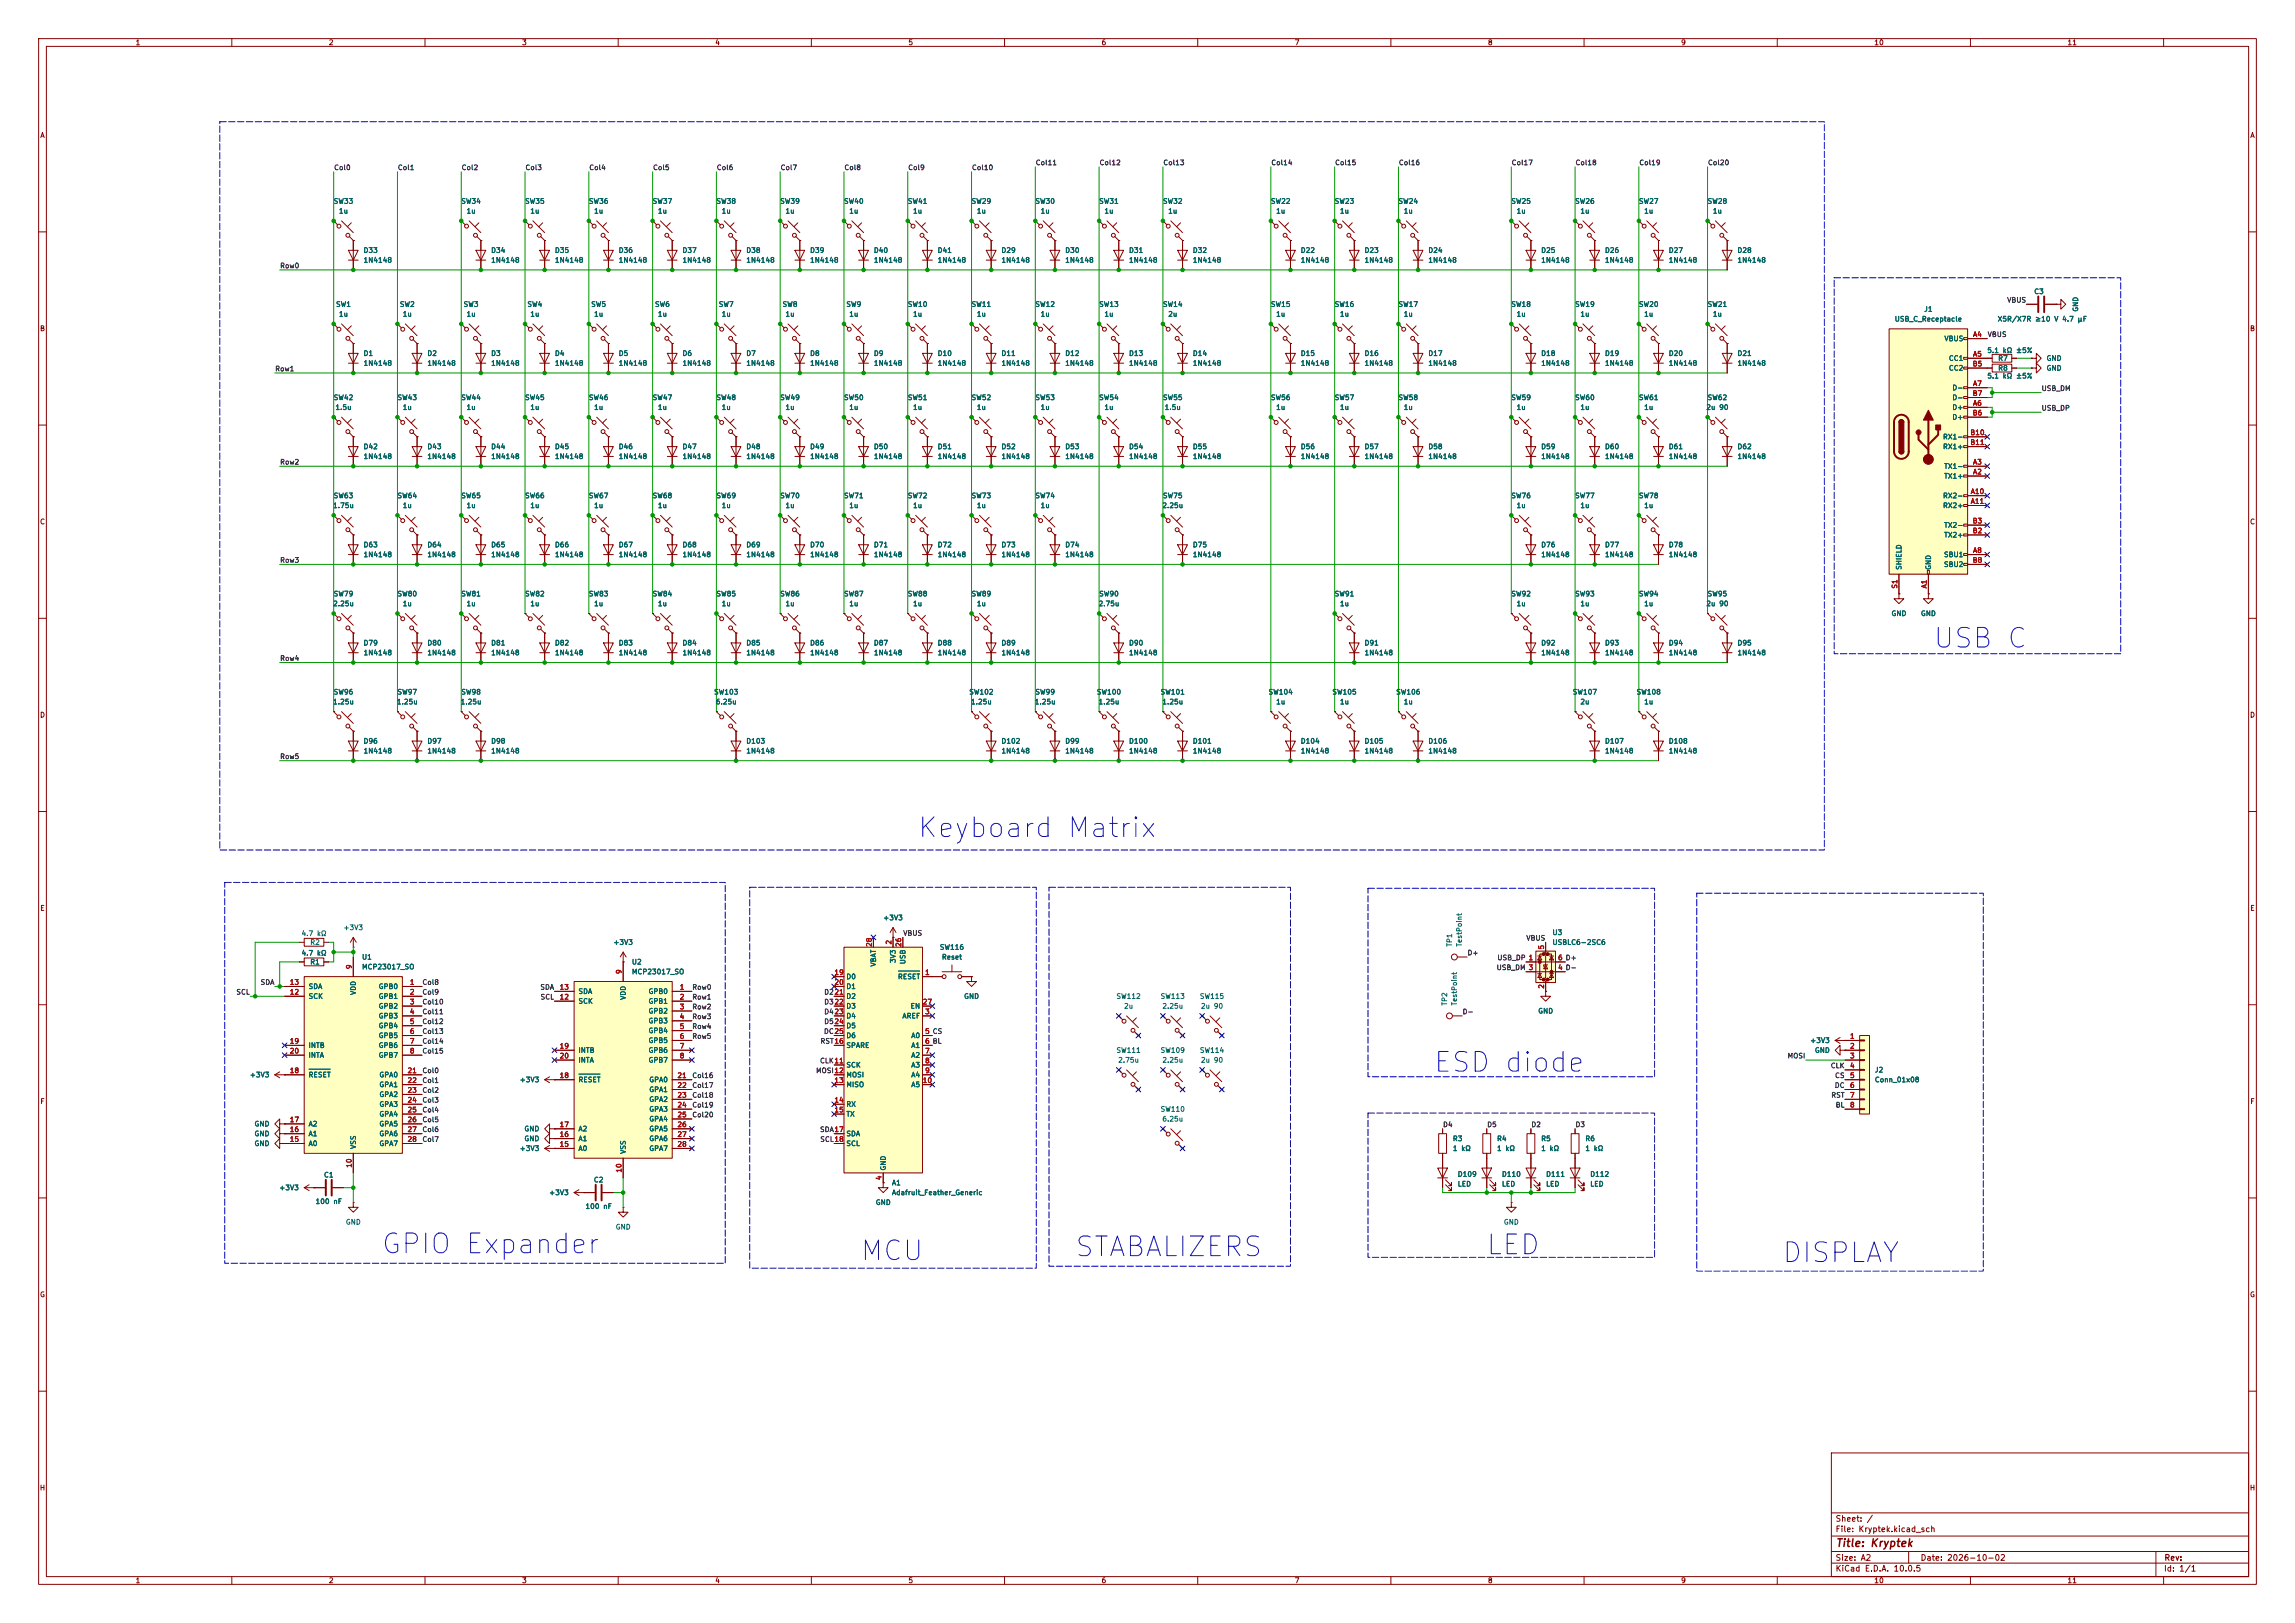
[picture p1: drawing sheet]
<svg xmlns="http://www.w3.org/2000/svg" width="594mm" height="420mm" viewBox="0 0 594 420" stroke-linecap="round" stroke-linejoin="round" font-family="sans-serif">
<defs><g id="words">
<g font-size="5.1" fill="#0000c2">
<text x="500" y="169">USB C</text>
<text x="237.1" y="218">Keyboard Matrix</text>
<text x="370.7" y="278.7">ESD diode</text>
<text x="98.3" y="325.7">GPIO Expander</text>
<text x="222.3" y="327.5">MCU</text>
<text x="277.8" y="326.5">STABALIZERS</text>
<text x="384.3" y="326">LED</text>
<text x="460.9" y="328">DISPLAY</text>
</g>
<text font-size="2" fill="#840000" x="475" y="400.8">Title: Kryptek</text>
<g font-size="1.5" fill="#840000">
<text x="475" y="394.1">Sheet: /</text>
<text x="475" y="396.8">File: Kryptek.kicad_sch</text>
<text x="475" y="407">KiCad E.D.A. 10.0.5</text>
<text x="475" y="404.2">Size: A2</text>
<text x="497" y="404.2">Date: 2026-10-02</text>
<text x="560" y="407">Id: 1/1</text>
<text x="560.1" y="404.2">Rev:</text>
</g>
<g font-size="1.3" fill="#840000">
<text x="35" y="12">1</text>
<text x="85" y="12">2</text>
<text x="135" y="12">3</text>
<text x="185" y="12">4</text>
<text x="235" y="12">5</text>
<text x="285" y="12">6</text>
<text x="335" y="12">7</text>
<text x="385" y="12">8</text>
<text x="435" y="12">9</text>
<text x="485" y="12">10</text>
<text x="535" y="12">11</text>
<text x="10.3" y="36">A</text>
<text x="582.3" y="36">A</text>
<text x="10.2" y="86">B</text>
<text x="582.2" y="86">B</text>
<text x="10.2" y="136">C</text>
<text x="582.2" y="136">C</text>
<text x="10.2" y="186">D</text>
<text x="582.2" y="186">D</text>
<text x="10.3" y="236">E</text>
<text x="582.3" y="236">E</text>
<text x="10.3" y="286">F</text>
<text x="582.3" y="286">F</text>
<text x="10.2" y="336">G</text>
<text x="582.2" y="336">G</text>
<text x="10.2" y="386">H</text>
<text x="582.2" y="386">H</text>
<text x="35" y="410">1</text>
<text x="85" y="410">2</text>
<text x="135" y="410">3</text>
<text x="185" y="410">4</text>
<text x="235" y="410">5</text>
<text x="285" y="410">6</text>
<text x="335" y="410">7</text>
<text x="385" y="410">8</text>
<text x="435" y="410">9</text>
<text x="485" y="410">10</text>
<text x="535" y="410">11</text>
</g>
<g font-size="1.3" fill="#0f0f0f">
<text x="86.3" y="44.3">Col0</text>
<text x="102.8" y="44.3">Col1</text>
<text x="119.4" y="44.3">Col2</text>
<text x="135.9" y="44.3">Col3</text>
<text x="152.4" y="44.3">Col4</text>
<text x="168.9" y="44.3">Col5</text>
<text x="185.4" y="44.3">Col6</text>
<text x="201.9" y="44.3">Col7</text>
<text x="218.4" y="44.3">Col8</text>
<text x="234.9" y="44.3">Col9</text>
<text x="251.4" y="44.3">Col10</text>
<text x="267.9" y="43.1">Col11</text>
<text x="284.5" y="43.1">Col12</text>
<text x="301" y="43.1">Col13</text>
<text x="328.9" y="43.1">Col14</text>
<text x="345.4" y="43.1">Col15</text>
<text x="361.9" y="43.1">Col16</text>
<text x="391.1" y="43.1">Col17</text>
<text x="407.6" y="43.1">Col18</text>
<text x="424.2" y="43.1">Col19</text>
<text x="441.9" y="43.1">Col20</text>
<text x="72.4" y="69.7">Row0</text>
<text x="519.4" y="78.6">VBUS</text>
<text x="514.3" y="87.5">VBUS</text>
<text x="71.1" y="96.4">Row1</text>
<text x="528.3" y="101.5">USB_DM</text>
<text x="528.3" y="106.6">USB_DP</text>
<text x="72.4" y="120.5">Row2</text>
<text x="72.4" y="145.9">Row3</text>
<text x="72.4" y="171.3">Row4</text>
<text x="72.4" y="196.7">Row5</text>
<text x="233.7" y="242.4">VBUS</text>
<text x="394.9" y="243.7">VBUS</text>
<text x="379.7" y="247.5">D+</text>
<text x="387.2" y="251.3">USB_DM 3</text>
<text x="387.4" y="248.8">USB_DP 1</text>
<text x="61" y="257.7">SCL</text>
<text x="67.3" y="255.1">SDA</text>
<text x="109.2" y="255.1">Col8</text>
<text x="109.2" y="257.7">Col9</text>
<text x="139.7" y="256.4">SDA</text>
<text x="179" y="256.4">Row0</text>
<text x="213.2" y="257.7">D221</text>
<text x="109.2" y="260.2">Col10</text>
<text x="109.2" y="262.8">Col11</text>
<text x="139.8" y="259">SCL</text>
<text x="179" y="261.5">Row2</text>
<text x="179" y="259">Row1</text>
<text x="213.2" y="260.2">D322</text>
<text x="213.2" y="262.8">D423</text>
<text x="378.4" y="262.8">D−</text>
<text x="109.2" y="265.3">Col12</text>
<text x="109.2" y="267.8">Col13</text>
<text x="179" y="269.1">Row5</text>
<text x="179" y="264">Row3</text>
<text x="179" y="266.6">Row4</text>
<text x="213.1" y="267.8">DC25</text>
<text x="213.2" y="265.3">D524</text>
<text x="109.2" y="272.9">Col15</text>
<text x="109.2" y="270.4">Col14</text>
<text x="212.1" y="275.5">CLK11</text>
<text x="212.2" y="270.4">RST16</text>
<text x="462.5" y="274.2">MOSI</text>
<text x="109.2" y="280.5">Col1</text>
<text x="109.2" y="278">Col0</text>
<text x="179" y="279.3">Col16</text>
<text x="179" y="281.8">Col17</text>
<text x="211.1" y="278">MOSI12</text>
<text x="473.7" y="276.7">CLK</text>
<text x="474.8" y="281.8">DC</text>
<text x="474.8" y="279.3">CS</text>
<text x="109.2" y="283.1">Col2</text>
<text x="109.2" y="285.6">Col3</text>
<text x="179" y="286.9">Col19</text>
<text x="179" y="284.4">Col18</text>
<text x="473.8" y="284.4">RST</text>
<text x="475" y="286.9">BL</text>
<text x="109.2" y="290.7">Col5</text>
<text x="109.2" y="288.2">Col4</text>
<text x="109.2" y="293.2">Col6</text>
<text x="179" y="289.4">Col20</text>
<text x="212.1" y="293.2">SDA17</text>
<text x="373.4" y="292">D4</text>
<text x="384.8" y="292">D5</text>
<text x="396.2" y="292">D2</text>
<text x="407.6" y="292">D3</text>
<text x="109.2" y="295.8">Col7</text>
<text x="212.2" y="295.8">SCL18</text>
</g>
<g font-size="1.3" fill="#006464">
<text x="86.2" y="53">SW33</text>
<text x="119.3" y="53">SW34</text>
<text x="135.8" y="53">SW35</text>
<text x="152.3" y="53">SW36</text>
<text x="168.8" y="53">SW37</text>
<text x="185.3" y="53">SW38</text>
<text x="201.8" y="53">SW39</text>
<text x="218.3" y="53">SW40</text>
<text x="234.8" y="53">SW41</text>
<text x="251.3" y="53">SW29</text>
<text x="267.8" y="53">SW30</text>
<text x="284.4" y="53">SW31</text>
<text x="300.9" y="53">SW32</text>
<text x="328.8" y="53">SW22</text>
<text x="345.3" y="53">SW23</text>
<text x="361.8" y="53">SW24</text>
<text x="391" y="53">SW25</text>
<text x="407.5" y="53">SW26</text>
<text x="424.1" y="53">SW27</text>
<text x="441.8" y="53">SW28</text>
<text x="87.6" y="55.6">1u</text>
<text x="120.6" y="55.6">1u</text>
<text x="137.1" y="55.6">1u</text>
<text x="153.6" y="55.6">1u</text>
<text x="170.1" y="55.6">1u</text>
<text x="186.7" y="55.6">1u</text>
<text x="203.2" y="55.6">1u</text>
<text x="219.7" y="55.6">1u</text>
<text x="236.2" y="55.6">1u</text>
<text x="252.7" y="55.6">1u</text>
<text x="269.2" y="55.6">1u</text>
<text x="285.7" y="55.6">1u</text>
<text x="302.2" y="55.6">1u</text>
<text x="330.2" y="55.6">1u</text>
<text x="346.7" y="55.6">1u</text>
<text x="363.2" y="55.6">1u</text>
<text x="392.4" y="55.6">1u</text>
<text x="408.9" y="55.6">1u</text>
<text x="425.4" y="55.6">1u</text>
<text x="443.2" y="55.6">1u</text>
<text x="94" y="65.7">D33</text>
<text x="127" y="65.7">D34</text>
<text x="143.5" y="65.7">D35</text>
<text x="160" y="65.7">D36</text>
<text x="176.5" y="65.7">D37</text>
<text x="193" y="65.7">D38</text>
<text x="209.5" y="65.7">D39</text>
<text x="226" y="65.7">D40</text>
<text x="242.6" y="65.7">D41</text>
<text x="259.1" y="65.7">D29</text>
<text x="275.6" y="65.7">D30</text>
<text x="292.1" y="65.7">D31</text>
<text x="308.6" y="65.7">D32</text>
<text x="336.5" y="65.7">D22</text>
<text x="353" y="65.7">D23</text>
<text x="369.6" y="65.7">D24</text>
<text x="398.8" y="65.7">D25</text>
<text x="415.3" y="65.7">D26</text>
<text x="431.8" y="65.7">D27</text>
<text x="449.6" y="65.7">D28</text>
<text x="94" y="68.3">1N4148</text>
<text x="127" y="68.3">1N4148</text>
<text x="143.5" y="68.3">1N4148</text>
<text x="160" y="68.3">1N4148</text>
<text x="176.5" y="68.3">1N4148</text>
<text x="193" y="68.3">1N4148</text>
<text x="209.5" y="68.3">1N4148</text>
<text x="226" y="68.3">1N4148</text>
<text x="242.6" y="68.3">1N4148</text>
<text x="259.1" y="68.3">1N4148</text>
<text x="275.6" y="68.3">1N4148</text>
<text x="292.1" y="68.3">1N4148</text>
<text x="308.6" y="68.3">1N4148</text>
<text x="336.5" y="68.3">1N4148</text>
<text x="353" y="68.3">1N4148</text>
<text x="369.6" y="68.3">1N4148</text>
<text x="398.8" y="68.3">1N4148</text>
<text x="415.3" y="68.3">1N4148</text>
<text x="431.8" y="68.3">1N4148</text>
<text x="449.6" y="68.3">1N4148</text>
<text x="526.4" y="76.4">C3</text>
<text x="86.8" y="79.7">SW1</text>
<text x="87.6" y="82.2">1u</text>
<text x="103.3" y="79.7">SW2</text>
<text x="104.1" y="82.2">1u</text>
<text x="119.9" y="79.7">SW3</text>
<text x="120.6" y="82.2">1u</text>
<text x="136.4" y="79.7">SW4</text>
<text x="137.1" y="82.2">1u</text>
<text x="152.9" y="79.7">SW5</text>
<text x="153.6" y="82.2">1u</text>
<text x="169.4" y="79.7">SW6</text>
<text x="170.1" y="82.2">1u</text>
<text x="185.9" y="79.7">SW7</text>
<text x="186.7" y="82.2">1u</text>
<text x="202.4" y="79.7">SW8</text>
<text x="203.2" y="82.2">1u</text>
<text x="218.9" y="79.7">SW9</text>
<text x="219.7" y="82.2">1u</text>
<text x="234.8" y="79.7">SW10</text>
<text x="236.2" y="82.2">1u</text>
<text x="251.3" y="79.7">SW11</text>
<text x="252.7" y="82.2">1u</text>
<text x="267.8" y="79.7">SW12</text>
<text x="269.2" y="82.2">1u</text>
<text x="284.4" y="79.7">SW13</text>
<text x="285.7" y="82.2">1u</text>
<text x="300.9" y="79.7">SW14</text>
<text x="302.2" y="82.2">2u</text>
<text x="328.8" y="79.7">SW15</text>
<text x="330.2" y="82.2">1u</text>
<text x="345.3" y="79.7">SW16</text>
<text x="346.7" y="82.2">1u</text>
<text x="361.8" y="79.7">SW17</text>
<text x="363.2" y="82.2">1u</text>
<text x="391" y="79.7">SW18</text>
<text x="392.4" y="82.2">1u</text>
<text x="407.5" y="79.7">SW19</text>
<text x="408.9" y="82.2">1u</text>
<text x="424.1" y="79.7">SW20</text>
<text x="425.4" y="82.2">1u</text>
<text x="441.8" y="79.7">SW21</text>
<text x="443.2" y="82.2">1u</text>
<text x="490.3" y="83.5">USB_C_Receptacle</text>
<text x="497.9" y="81">J1</text>
<text x="516.9" y="83.5">X5R/X7R ≥10 V 4.7 µF</text>
<text x="538.2" y="80.8" transform="rotate(-90 538.2 80.8)">GND</text>
<text x="503.1" y="88.6">VBUS</text>
<text x="94" y="92.4">D1</text>
<text x="94" y="94.9">1N4148</text>
<text x="110.5" y="92.4">D2</text>
<text x="110.5" y="94.9">1N4148</text>
<text x="127" y="92.4">D3</text>
<text x="127" y="94.9">1N4148</text>
<text x="143.5" y="92.4">D4</text>
<text x="143.5" y="94.9">1N4148</text>
<text x="160" y="92.4">D5</text>
<text x="160" y="94.9">1N4148</text>
<text x="176.5" y="92.4">D6</text>
<text x="176.5" y="94.9">1N4148</text>
<text x="193" y="92.4">D7</text>
<text x="193" y="94.9">1N4148</text>
<text x="209.5" y="92.4">D8</text>
<text x="209.5" y="94.9">1N4148</text>
<text x="226" y="92.4">D9</text>
<text x="226" y="94.9">1N4148</text>
<text x="242.6" y="92.4">D10</text>
<text x="242.6" y="94.9">1N4148</text>
<text x="259.1" y="92.4">D11</text>
<text x="259.1" y="94.9">1N4148</text>
<text x="275.6" y="92.4">D12</text>
<text x="275.6" y="94.9">1N4148</text>
<text x="292.1" y="92.4">D13</text>
<text x="292.1" y="94.9">1N4148</text>
<text x="308.6" y="92.4">D14</text>
<text x="308.6" y="94.9">1N4148</text>
<text x="336.5" y="92.4">D15</text>
<text x="336.5" y="94.9">1N4148</text>
<text x="353" y="92.4">D16</text>
<text x="353" y="94.9">1N4148</text>
<text x="369.6" y="92.4">D17</text>
<text x="369.6" y="94.9">1N4148</text>
<text x="398.8" y="92.4">D18</text>
<text x="398.8" y="94.9">1N4148</text>
<text x="415.3" y="92.4">D19</text>
<text x="415.3" y="94.9">1N4148</text>
<text x="431.8" y="92.4">D20</text>
<text x="431.8" y="94.9">1N4148</text>
<text x="449.6" y="92.4">D21</text>
<text x="449.6" y="94.9">1N4148</text>
<text x="504.3" y="93.7">CC1</text>
<text x="514.2" y="91.6">5.1 kΩ ±5%</text>
<text x="517" y="93.7">R7</text>
<text x="529.6" y="93.7">GND</text>
<text x="504.3" y="96.2">CC2</text>
<text x="505.2" y="101.3">D-</text>
<text x="514.2" y="98.2">5.1 kΩ ±5%</text>
<text x="517" y="96.2">R8</text>
<text x="529.6" y="96.2">GND</text>
<text x="86.2" y="103.8">SW42</text>
<text x="86.7" y="106.4">1.5u</text>
<text x="102.7" y="103.8">SW43</text>
<text x="104.1" y="106.4">1u</text>
<text x="119.3" y="103.8">SW44</text>
<text x="120.6" y="106.4">1u</text>
<text x="135.8" y="103.8">SW45</text>
<text x="137.1" y="106.4">1u</text>
<text x="152.3" y="103.8">SW46</text>
<text x="153.6" y="106.4">1u</text>
<text x="168.8" y="103.8">SW47</text>
<text x="170.1" y="106.4">1u</text>
<text x="185.3" y="103.8">SW48</text>
<text x="186.7" y="106.4">1u</text>
<text x="201.8" y="103.8">SW49</text>
<text x="203.2" y="106.4">1u</text>
<text x="218.3" y="103.8">SW50</text>
<text x="219.7" y="106.4">1u</text>
<text x="234.8" y="103.8">SW51</text>
<text x="236.2" y="106.4">1u</text>
<text x="251.3" y="103.8">SW52</text>
<text x="252.7" y="106.4">1u</text>
<text x="267.8" y="103.8">SW53</text>
<text x="269.2" y="106.4">1u</text>
<text x="284.4" y="103.8">SW54</text>
<text x="285.7" y="106.4">1u</text>
<text x="300.9" y="103.8">SW55</text>
<text x="301.3" y="106.4">1.5u</text>
<text x="328.8" y="103.8">SW56</text>
<text x="330.2" y="106.4">1u</text>
<text x="345.3" y="103.8">SW57</text>
<text x="346.7" y="106.4">1u</text>
<text x="361.8" y="103.8">SW58</text>
<text x="363.2" y="106.4">1u</text>
<text x="391" y="103.8">SW59</text>
<text x="392.4" y="106.4">1u</text>
<text x="407.5" y="103.8">SW60</text>
<text x="408.9" y="106.4">1u</text>
<text x="424.1" y="103.8">SW61</text>
<text x="425.4" y="106.4">1u</text>
<text x="441.5" y="106.4">2u 90</text>
<text x="441.8" y="103.8">SW62</text>
<text x="505.2" y="106.4">D+</text>
<text x="505.2" y="103.8">D-</text>
<text x="502.8" y="114">RX1-</text>
<text x="505.2" y="108.9">D+</text>
<text x="94" y="116.5">D42</text>
<text x="94" y="119.1">1N4148</text>
<text x="110.5" y="116.5">D43</text>
<text x="110.5" y="119.1">1N4148</text>
<text x="127" y="116.5">D44</text>
<text x="127" y="119.1">1N4148</text>
<text x="143.5" y="116.5">D45</text>
<text x="143.5" y="119.1">1N4148</text>
<text x="160" y="116.5">D46</text>
<text x="160" y="119.1">1N4148</text>
<text x="176.5" y="116.5">D47</text>
<text x="176.5" y="119.1">1N4148</text>
<text x="193" y="116.5">D48</text>
<text x="193" y="119.1">1N4148</text>
<text x="209.5" y="116.5">D49</text>
<text x="209.5" y="119.1">1N4148</text>
<text x="226" y="116.5">D50</text>
<text x="226" y="119.1">1N4148</text>
<text x="242.6" y="116.5">D51</text>
<text x="242.6" y="119.1">1N4148</text>
<text x="259.1" y="116.5">D52</text>
<text x="259.1" y="119.1">1N4148</text>
<text x="275.6" y="116.5">D53</text>
<text x="275.6" y="119.1">1N4148</text>
<text x="292.1" y="116.5">D54</text>
<text x="292.1" y="119.1">1N4148</text>
<text x="308.6" y="116.5">D55</text>
<text x="308.6" y="119.1">1N4148</text>
<text x="336.5" y="116.5">D56</text>
<text x="336.5" y="119.1">1N4148</text>
<text x="353" y="116.5">D57</text>
<text x="353" y="119.1">1N4148</text>
<text x="369.6" y="116.5">D58</text>
<text x="369.6" y="119.1">1N4148</text>
<text x="398.8" y="116.5">D59</text>
<text x="398.8" y="119.1">1N4148</text>
<text x="415.3" y="116.5">D60</text>
<text x="415.3" y="119.1">1N4148</text>
<text x="431.8" y="116.5">D61</text>
<text x="431.8" y="119.1">1N4148</text>
<text x="449.6" y="116.5">D62</text>
<text x="449.6" y="119.1">1N4148</text>
<text x="502.8" y="116.5">RX1+</text>
<text x="503.1" y="124.2">TX1+</text>
<text x="503.1" y="121.6">TX1-</text>
<text x="86.1" y="131.8">1.75u</text>
<text x="86.2" y="129.2">SW63</text>
<text x="102.7" y="129.2">SW64</text>
<text x="104.1" y="131.8">1u</text>
<text x="119.3" y="129.2">SW65</text>
<text x="120.6" y="131.8">1u</text>
<text x="135.8" y="129.2">SW66</text>
<text x="137.1" y="131.8">1u</text>
<text x="152.3" y="129.2">SW67</text>
<text x="153.6" y="131.8">1u</text>
<text x="168.8" y="129.2">SW68</text>
<text x="170.1" y="131.8">1u</text>
<text x="185.3" y="129.2">SW69</text>
<text x="186.7" y="131.8">1u</text>
<text x="201.8" y="129.2">SW70</text>
<text x="203.2" y="131.8">1u</text>
<text x="218.3" y="129.2">SW71</text>
<text x="219.7" y="131.8">1u</text>
<text x="234.8" y="129.2">SW72</text>
<text x="236.2" y="131.8">1u</text>
<text x="251.3" y="129.2">SW73</text>
<text x="252.7" y="131.8">1u</text>
<text x="267.8" y="129.2">SW74</text>
<text x="269.2" y="131.8">1u</text>
<text x="300.7" y="131.8">2.25u</text>
<text x="300.9" y="129.2">SW75</text>
<text x="391" y="129.2">SW76</text>
<text x="392.4" y="131.8">1u</text>
<text x="407.5" y="129.2">SW77</text>
<text x="408.9" y="131.8">1u</text>
<text x="424.1" y="129.2">SW78</text>
<text x="425.4" y="131.8">1u</text>
<text x="502.8" y="129.2">RX2-</text>
<text x="502.8" y="131.8">RX2+</text>
<text x="503.1" y="136.9">TX2-</text>
<text x="94" y="141.9">D63</text>
<text x="110.5" y="141.9">D64</text>
<text x="127" y="141.9">D65</text>
<text x="143.5" y="141.9">D66</text>
<text x="160" y="141.9">D67</text>
<text x="176.5" y="141.9">D68</text>
<text x="193" y="141.9">D69</text>
<text x="209.5" y="141.9">D70</text>
<text x="226" y="141.9">D71</text>
<text x="242.6" y="141.9">D72</text>
<text x="259.1" y="141.9">D73</text>
<text x="275.6" y="141.9">D74</text>
<text x="308.6" y="141.9">D75</text>
<text x="398.8" y="141.9">D76</text>
<text x="415.3" y="141.9">D77</text>
<text x="431.8" y="141.9">D78</text>
<text x="503.1" y="139.4">TX2+</text>
<text x="94" y="144.5">1N4148</text>
<text x="110.5" y="144.5">1N4148</text>
<text x="127" y="144.5">1N4148</text>
<text x="143.5" y="144.5">1N4148</text>
<text x="160" y="144.5">1N4148</text>
<text x="176.5" y="144.5">1N4148</text>
<text x="193" y="144.5">1N4148</text>
<text x="209.5" y="144.5">1N4148</text>
<text x="226" y="144.5">1N4148</text>
<text x="242.6" y="144.5">1N4148</text>
<text x="259.1" y="144.5">1N4148</text>
<text x="275.6" y="144.5">1N4148</text>
<text x="308.6" y="144.5">1N4148</text>
<text x="398.8" y="144.5">1N4148</text>
<text x="415.3" y="144.5">1N4148</text>
<text x="431.8" y="144.5">1N4148</text>
<text x="492.5" y="147.6" transform="rotate(-90 492.5 147.6)">SHIELD</text>
<text x="500.1" y="147.6" transform="rotate(-90 500.1 147.6)">GND</text>
<text x="503" y="144.5">SBU1</text>
<text x="503" y="147">SBU2</text>
<text x="86.2" y="154.6">SW79</text>
<text x="102.7" y="154.6">SW80</text>
<text x="119.3" y="154.6">SW81</text>
<text x="135.8" y="154.6">SW82</text>
<text x="152.3" y="154.6">SW83</text>
<text x="168.8" y="154.6">SW84</text>
<text x="185.3" y="154.6">SW85</text>
<text x="201.8" y="154.6">SW86</text>
<text x="218.3" y="154.6">SW87</text>
<text x="234.8" y="154.6">SW88</text>
<text x="251.3" y="154.6">SW89</text>
<text x="284.4" y="154.6">SW90</text>
<text x="345.3" y="154.6">SW91</text>
<text x="391" y="154.6">SW92</text>
<text x="407.5" y="154.6">SW93</text>
<text x="424.1" y="154.6">SW94</text>
<text x="441.8" y="154.6">SW95</text>
<text x="86.1" y="157.2">2.25u</text>
<text x="104.1" y="157.2">1u</text>
<text x="120.6" y="157.2">1u</text>
<text x="137.1" y="157.2">1u</text>
<text x="153.6" y="157.2">1u</text>
<text x="170.1" y="157.2">1u</text>
<text x="186.7" y="157.2">1u</text>
<text x="203.2" y="157.2">1u</text>
<text x="219.7" y="157.2">1u</text>
<text x="236.2" y="157.2">1u</text>
<text x="252.7" y="157.2">1u</text>
<text x="284.2" y="157.2">2.75u</text>
<text x="346.7" y="157.2">1u</text>
<text x="392.4" y="157.2">1u</text>
<text x="408.9" y="157.2">1u</text>
<text x="425.4" y="157.2">1u</text>
<text x="441.5" y="157.2">2u 90</text>
<text x="489.4" y="159.7">GND</text>
<text x="497" y="159.7">GND</text>
<text x="94" y="167.3">D79</text>
<text x="110.5" y="167.3">D80</text>
<text x="127" y="167.3">D81</text>
<text x="143.5" y="167.3">D82</text>
<text x="160" y="167.3">D83</text>
<text x="176.5" y="167.3">D84</text>
<text x="193" y="167.3">D85</text>
<text x="209.5" y="167.3">D86</text>
<text x="226" y="167.3">D87</text>
<text x="242.6" y="167.3">D88</text>
<text x="259.1" y="167.3">D89</text>
<text x="292.1" y="167.3">D90</text>
<text x="353" y="167.3">D91</text>
<text x="398.8" y="167.3">D92</text>
<text x="415.3" y="167.3">D93</text>
<text x="431.8" y="167.3">D94</text>
<text x="449.6" y="167.3">D95</text>
<text x="94" y="169.9">1N4148</text>
<text x="110.5" y="169.9">1N4148</text>
<text x="127" y="169.9">1N4148</text>
<text x="143.5" y="169.9">1N4148</text>
<text x="160" y="169.9">1N4148</text>
<text x="176.5" y="169.9">1N4148</text>
<text x="193" y="169.9">1N4148</text>
<text x="209.5" y="169.9">1N4148</text>
<text x="226" y="169.9">1N4148</text>
<text x="242.6" y="169.9">1N4148</text>
<text x="259.1" y="169.9">1N4148</text>
<text x="292.1" y="169.9">1N4148</text>
<text x="353" y="169.9">1N4148</text>
<text x="398.8" y="169.9">1N4148</text>
<text x="415.3" y="169.9">1N4148</text>
<text x="431.8" y="169.9">1N4148</text>
<text x="449.6" y="169.9">1N4148</text>
<text x="86.1" y="182.6">1.25u</text>
<text x="86.2" y="180">SW96</text>
<text x="102.6" y="182.6">1.25u</text>
<text x="102.7" y="180">SW97</text>
<text x="119.1" y="182.6">1.25u</text>
<text x="119.3" y="180">SW98</text>
<text x="184.7" y="180">SW103</text>
<text x="185.1" y="182.6">6.25u</text>
<text x="250.7" y="180">SW102</text>
<text x="251.2" y="182.6">1.25u</text>
<text x="267.7" y="182.6">1.25u</text>
<text x="267.8" y="180">SW99</text>
<text x="283.7" y="180">SW100</text>
<text x="284.2" y="182.6">1.25u</text>
<text x="300.3" y="180">SW101</text>
<text x="300.7" y="182.6">1.25u</text>
<text x="328.2" y="180">SW104</text>
<text x="330.2" y="182.6">1u</text>
<text x="344.7" y="180">SW105</text>
<text x="346.7" y="182.6">1u</text>
<text x="361.2" y="180">SW106</text>
<text x="363.2" y="182.6">1u</text>
<text x="406.9" y="180">SW107</text>
<text x="408.9" y="182.6">2u</text>
<text x="423.4" y="180">SW108</text>
<text x="425.4" y="182.6">1u</text>
<text x="94" y="192.7">D96</text>
<text x="94" y="195.3">1N4148</text>
<text x="110.5" y="192.7">D97</text>
<text x="110.5" y="195.3">1N4148</text>
<text x="127" y="192.7">D98</text>
<text x="127" y="195.3">1N4148</text>
<text x="193" y="192.7">D103</text>
<text x="193" y="195.3">1N4148</text>
<text x="259.1" y="192.7">D102</text>
<text x="259.1" y="195.3">1N4148</text>
<text x="275.6" y="192.7">D99</text>
<text x="275.6" y="195.3">1N4148</text>
<text x="292.1" y="192.7">D100</text>
<text x="292.1" y="195.3">1N4148</text>
<text x="308.6" y="192.7">D101</text>
<text x="308.6" y="195.3">1N4148</text>
<text x="336.5" y="192.7">D104</text>
<text x="336.5" y="195.3">1N4148</text>
<text x="353" y="192.7">D105</text>
<text x="353" y="195.3">1N4148</text>
<text x="369.6" y="192.7">D106</text>
<text x="369.6" y="195.3">1N4148</text>
<text x="415.3" y="192.7">D107</text>
<text x="415.3" y="195.3">1N4148</text>
<text x="431.8" y="192.7">D108</text>
<text x="431.8" y="195.3">1N4148</text>
<text x="228.5" y="238.5">+3V3</text>
<text x="77.9" y="242.5">4.7 kΩ</text>
<text x="80.2" y="244.8">R2</text>
<text x="88.8" y="241">+3V3</text>
<text x="158.6" y="244.8">+3V3</text>
<text x="376.1" y="245.1" transform="rotate(-90 376.1 245.1)">TP1</text>
<text x="378.7" y="245.1" transform="rotate(-90 378.7 245.1)">TestPoint</text>
<text x="401.7" y="242.3">U3</text>
<text x="401.7" y="244.8">USBLC6-2SC6</text>
<text x="77.9" y="247.6">4.7 kΩ</text>
<text x="80.2" y="249.9">R1</text>
<text x="93.6" y="248.6">U1</text>
<text x="93.6" y="251.2">MCP23017_SO</text>
<text x="163.4" y="249.9">U2</text>
<text x="227" y="250.3" transform="rotate(-90 227 250.3)">VBAT</text>
<text x="232.1" y="249.4" transform="rotate(-90 232.1 249.4)">3V3</text>
<text x="234.6" y="249.7" transform="rotate(-90 234.6 249.7)">USB</text>
<text x="243.1" y="246.1">SW116</text>
<text x="243.7" y="248.6">Reset</text>
<text x="79.7" y="256.2">SDA</text>
<text x="92.4" y="257.6" transform="rotate(-90 92.4 257.6)">VDD</text>
<text x="97.9" y="256.2">GPB0</text>
<text x="149.6" y="257.5">SDA</text>
<text x="163.4" y="252.4">MCP23017_SO</text>
<text x="167.7" y="257.5">GPB0</text>
<text x="218.9" y="253.7">D0</text>
<text x="218.9" y="256.2">D1</text>
<text x="232.3" y="253.7">RESET</text>
<text x="79.7" y="258.8">SCK</text>
<text x="97.9" y="258.8">GPB1</text>
<text x="97.9" y="261.3">GPB2</text>
<text x="97.9" y="263.9">GPB3</text>
<text x="149.6" y="260">SCK</text>
<text x="162.3" y="258.9" transform="rotate(-90 162.3 258.9)">VDD</text>
<text x="167.7" y="260">GPB1</text>
<text x="167.7" y="262.6">GPB2</text>
<text x="218.9" y="258.8">D2</text>
<text x="218.9" y="261.3">D3</text>
<text x="218.9" y="263.9">D4</text>
<text x="233.4" y="263.9">AREF</text>
<text x="235.5" y="261.3">EN</text>
<text x="249.4" y="258.8">GND</text>
<text x="288.8" y="258.8">SW112</text>
<text x="290.8" y="261.3">2u</text>
<text x="300.3" y="258.8">SW113</text>
<text x="300.7" y="261.3">2.25u</text>
<text x="310.4" y="258.8">SW115</text>
<text x="310.7" y="261.3">2u 90</text>
<text x="374.9" y="260.4" transform="rotate(-90 374.9 260.4)">TP2</text>
<text x="377.4" y="260.4" transform="rotate(-90 377.4 260.4)">TestPoint</text>
<text x="398" y="262.6">GND</text>
<text x="97.9" y="266.4">GPB4</text>
<text x="97.9" y="268.9">GPB5</text>
<text x="167.7" y="265.1">GPB3</text>
<text x="167.7" y="267.7">GPB4</text>
<text x="218.9" y="266.4">D5</text>
<text x="218.9" y="268.9">D6</text>
<text x="235.7" y="268.9">A0</text>
<text x="79.7" y="271.5">INTB</text>
<text x="79.7" y="274">INTA</text>
<text x="97.9" y="271.5">GPB6</text>
<text x="97.9" y="274">GPB7</text>
<text x="149.6" y="272.7">INTB</text>
<text x="149.6" y="275.3">INTA</text>
<text x="167.7" y="270.2">GPB5</text>
<text x="167.7" y="272.7">GPB6</text>
<text x="167.7" y="275.3">GPB7</text>
<text x="218.9" y="271.5">SPARE</text>
<text x="235.7" y="271.5">A1</text>
<text x="235.7" y="274">A2</text>
<text x="288.8" y="272.7">SW111</text>
<text x="289.3" y="275.3">2.75u</text>
<text x="300.3" y="272.7">SW109</text>
<text x="300.7" y="275.3">2.25u</text>
<text x="310.4" y="272.7">SW114</text>
<text x="310.7" y="275.3">2u 90</text>
<text x="468.4" y="270.2">+3V3</text>
<text x="469.6" y="272.7">GND</text>
<text x="64.5" y="279.1">+3V3</text>
<text x="79.7" y="279.1">RESET</text>
<text x="98.1" y="279.1">GPA0</text>
<text x="98.1" y="281.6">GPA1</text>
<text x="134.4" y="280.4">+3V3</text>
<text x="149.6" y="280.4">RESET</text>
<text x="167.9" y="280.4">GPA0</text>
<text x="218.9" y="276.6">SCK</text>
<text x="218.9" y="279.1">MOSI</text>
<text x="218.9" y="281.6">MISO</text>
<text x="235.7" y="276.6">A3</text>
<text x="235.7" y="279.1">A4</text>
<text x="235.7" y="281.6">A5</text>
<text x="485.1" y="277.8">J2</text>
<text x="485.1" y="280.4">Conn_01x08</text>
<text x="98.1" y="284.2">GPA2</text>
<text x="98.1" y="286.7">GPA3</text>
<text x="167.9" y="282.9">GPA1</text>
<text x="167.9" y="285.4">GPA2</text>
<text x="167.9" y="288">GPA3</text>
<text x="218.9" y="286.7">RX</text>
<text x="300.3" y="288">SW110</text>
<text x="65.7" y="291.8">GND</text>
<text x="79.7" y="291.8">A2</text>
<text x="98.1" y="289.3">GPA4</text>
<text x="98.1" y="291.8">GPA5</text>
<text x="135.6" y="293.1">GND</text>
<text x="149.6" y="293.1">A2</text>
<text x="167.9" y="290.5">GPA4</text>
<text x="167.9" y="293.1">GPA5</text>
<text x="218.9" y="289.3">TX</text>
<text x="300.7" y="290.5">6.25u</text>
<text x="65.7" y="294.3">GND</text>
<text x="65.7" y="296.9">GND</text>
<text x="79.7" y="296.9">A0</text>
<text x="79.7" y="294.3">A1</text>
<text x="92.4" y="297.5" transform="rotate(-90 92.4 297.5)">VSS</text>
<text x="98.1" y="294.3">GPA6</text>
<text x="98.1" y="296.9">GPA7</text>
<text x="134.4" y="298.1">+3V3</text>
<text x="135.6" y="295.6">GND</text>
<text x="149.6" y="298.1">A0</text>
<text x="149.6" y="295.6">A1</text>
<text x="162.3" y="298.7" transform="rotate(-90 162.3 298.7)">VSS</text>
<text x="167.9" y="295.6">GPA6</text>
<text x="167.9" y="298.1">GPA7</text>
<text x="218.9" y="294.3">SDA</text>
<text x="218.9" y="296.9">SCL</text>
<text x="375.9" y="295.6">R3</text>
<text x="375.9" y="298.1">1 kΩ</text>
<text x="387.3" y="295.6">R4</text>
<text x="387.3" y="298.1">1 kΩ</text>
<text x="398.8" y="295.6">R5</text>
<text x="398.8" y="298.1">1 kΩ</text>
<text x="410.2" y="295.6">R6</text>
<text x="410.2" y="298.1">1 kΩ</text>
<text x="83.7" y="305">C1</text>
<text x="229.6" y="303" transform="rotate(-90 229.6 303)">GND</text>
<text x="377.2" y="304.8">D109</text>
<text x="388.6" y="304.8">D110</text>
<text x="400" y="304.8">D111</text>
<text x="411.5" y="304.8">D112</text>
<text x="72.2" y="308.3">+3V3</text>
<text x="81.5" y="311.9">100 nF</text>
<text x="142" y="309.6">+3V3</text>
<text x="153.6" y="306.3">C2</text>
<text x="230.7" y="307">A1</text>
<text x="230.7" y="309.6">Adafruit_Feather_Generic</text>
<text x="377.2" y="307.4">LED</text>
<text x="388.6" y="307.4">LED</text>
<text x="400" y="307.4">LED</text>
<text x="411.5" y="307.4">LED</text>
<text x="89.4" y="317.2">GND</text>
<text x="151.4" y="313.1">100 nF</text>
<text x="226.5" y="312.1">GND</text>
<text x="389.1" y="317.2">GND</text>
<text x="159.2" y="318.5">GND</text>
</g>
<g font-size="1.3" fill="#a90000">
<text x="510.5" y="87.5">A4</text>
<text x="510.4" y="95.1">B5</text>
<text x="510.5" y="92.6">A5</text>
<text x="510.5" y="100.2">A7</text>
<text x="510.4" y="107.8">B6</text>
<text x="510.4" y="102.7">B7</text>
<text x="510.5" y="105.3">A6</text>
<text x="509.8" y="112.9">B10</text>
<text x="509.8" y="115.4">B11</text>
<text x="510.5" y="123.1">A2</text>
<text x="510.5" y="120.5">A3</text>
<text x="509.9" y="128.1">A10</text>
<text x="509.9" y="130.7">A11</text>
<text x="510.4" y="135.8">B3</text>
<text x="510.4" y="138.3">B2</text>
<text x="510.5" y="143.4">A8</text>
<text x="510.4" y="145.9">B8</text>
<text x="491.4" y="152.5" transform="rotate(-90 491.4 152.5)">S1</text>
<text x="499" y="152.4" transform="rotate(-90 499 152.4)">A1</text>
<text x="225.9" y="245.2" transform="rotate(-90 225.9 245.2)">28</text>
<text x="231" y="244.6" transform="rotate(-90 231 244.6)">2</text>
<text x="233.5" y="245.2" transform="rotate(-90 233.5 245.2)">26</text>
<text x="399.9" y="245.8" transform="rotate(-90 399.9 245.8)">5</text>
<text x="91.3" y="250.9" transform="rotate(-90 91.3 250.9)">9</text>
<text x="395.5" y="248.8">1</text>
<text x="395.5" y="251.3">3</text>
<text x="403.1" y="251.3">4 D−</text>
<text x="403.1" y="248.8">6 D+</text>
<text x="403.1" y="251.3">4</text>
<text x="403.1" y="248.8">6</text>
<text x="74.9" y="257.7">12</text>
<text x="74.9" y="255.1">13</text>
<text x="105.9" y="255.1">1</text>
<text x="105.9" y="257.7">2</text>
<text x="144.7" y="256.4">13</text>
<text x="161.2" y="252.2" transform="rotate(-90 161.2 252.2)">9</text>
<text x="175.8" y="256.4">1</text>
<text x="215.8" y="252.6">19</text>
<text x="215.8" y="255.1">20</text>
<text x="215.8" y="257.7">21</text>
<text x="239.3" y="252.6">1</text>
<text x="399.9" y="256" transform="rotate(-90 399.9 256)">2</text>
<text x="105.9" y="260.2">3</text>
<text x="105.9" y="262.8">4</text>
<text x="144.7" y="258.9">12</text>
<text x="175.8" y="258.9">2</text>
<text x="175.8" y="261.5">3</text>
<text x="215.8" y="260.2">22</text>
<text x="215.8" y="262.8">23</text>
<text x="238.7" y="260.2">27</text>
<text x="239.3" y="262.8">3</text>
<text x="105.9" y="265.3">5</text>
<text x="105.9" y="267.8">6</text>
<text x="175.8" y="264">4</text>
<text x="175.8" y="266.6">5</text>
<text x="175.8" y="269.1">6</text>
<text x="215.8" y="265.3">24</text>
<text x="215.8" y="267.8">25</text>
<text x="239.3" y="267.8">5 CS</text>
<text x="239.3" y="267.8">5</text>
<text x="478.7" y="269.1">1</text>
<text x="74.9" y="270.4">19</text>
<text x="74.9" y="272.9">20</text>
<text x="105.9" y="270.4">7</text>
<text x="105.9" y="272.9">8</text>
<text x="144.7" y="271.6">19</text>
<text x="144.7" y="274.2">20</text>
<text x="175.8" y="271.6">7</text>
<text x="175.8" y="274.2">8</text>
<text x="215.8" y="275.5">11</text>
<text x="215.8" y="270.4">16</text>
<text x="239.3" y="270.4">6 BL</text>
<text x="239.3" y="272.9">7</text>
<text x="239.3" y="275.5">8</text>
<text x="239.3" y="270.4">6</text>
<text x="478.7" y="271.6">2</text>
<text x="478.7" y="274.2">3</text>
<text x="74.9" y="278">18</text>
<text x="105.3" y="278">21</text>
<text x="105.3" y="280.5">22</text>
<text x="144.7" y="279.3">18</text>
<text x="175.2" y="279.3">21</text>
<text x="175.2" y="281.8">22</text>
<text x="215.8" y="280.5">13</text>
<text x="215.8" y="278">12</text>
<text x="238.7" y="280.5">10</text>
<text x="239.3" y="278">9</text>
<text x="478.7" y="276.7">4</text>
<text x="478.7" y="279.3">5</text>
<text x="478.7" y="281.8">6</text>
<text x="105.3" y="283.1">23</text>
<text x="105.3" y="285.6">24</text>
<text x="175.2" y="284.3">23</text>
<text x="175.2" y="286.9">24</text>
<text x="215.8" y="285.6">14</text>
<text x="478.7" y="284.3">7</text>
<text x="478.7" y="286.9">8</text>
<text x="74.9" y="293.2">16</text>
<text x="74.9" y="290.7">17</text>
<text x="105.3" y="288.2">25</text>
<text x="105.3" y="290.7">26</text>
<text x="105.3" y="293.2">27</text>
<text x="144.7" y="292">17</text>
<text x="175.2" y="289.4">25</text>
<text x="175.2" y="292">26</text>
<text x="215.8" y="288.2">15</text>
<text x="215.8" y="293.2">17</text>
<text x="74.9" y="295.8">15</text>
<text x="105.3" y="295.8">28</text>
<text x="144.7" y="297">15</text>
<text x="144.7" y="294.5">16</text>
<text x="175.2" y="294.5">27</text>
<text x="175.2" y="297">28</text>
<text x="215.8" y="295.8">18</text>
<text x="91.3" y="302.3" transform="rotate(-90 91.3 302.3)">10</text>
<text x="161.2" y="303.6" transform="rotate(-90 161.2 303.6)">10</text>
<text x="228.5" y="305.5" transform="rotate(-90 228.5 305.5)">4</text>
</g>
</g></defs>
<g fill="none" stroke="#840000" stroke-width=".26">
<path d="M10 10h574v400h-574zM12 12h570v396h-570zM60 10v2M110 10v2M160 10v2M210 10v2M260 10v2M310 10v2M360 10v2M410 10v2M460 10v2M510 10v2"/>
<path d="M560 10v2M119.4 57.2l1 1M119.4 57.2h.1M121.4 57.2l3.1 3M124 57.7l-1.1 1M135.9 57.2l1 1M135.9 57.2h.1M137.9 57.2l3.1 3M140.5 57.7l-1.1 1M152.4 57.2l1 1M152.4 57.2h.1M154.4 57.2l3.1 3"/>
<path d="M157 57.7l-1 1M168.9 57.2l1 1M168.9 57.2h.1M170.9 57.2l3.1 3M173.5 57.7l-1 1M185.4 57.2l1 1M185.4 57.2h.1M187.5 57.2l3 3M190 57.7l-1 1M345.4 57.2l1.1 1M345.4 57.2h.1M347.5 57.2l3 3"/>
<path d="M350 57.7l-1 1M361.9 57.2l1.1 1M361.9 57.2h.1M364 57.2l3 3M366.5 57.7l-1 1M10 60h2M123.2 64.8h2.5l-1.2 2.5zM123.2 67.3h2.5M123.4 61.2l1.1 1M124.5 62.2h.1M124.5 62.2v7.7M140 61.2l1 1"/>
<path d="M141 62.2h.1M156.2 64.8h2.5l-1.2 2.5zM156.2 67.3h2.5M156.5 61.2l1 1M157.5 62.2h.1M157.5 62.2v7.7M173 61.2l1 1M174 62.2h.1M189.2 64.8h2.6l-1.3 2.5zM189.2 67.3h2.6M189.5 61.2l1 1M190.5 62.2h.1"/>
<path d="M190.5 62.2v7.7M349.5 61.2l1 1M350.5 62.2h.1M366 61.2l1 1M367 62.2h.1M445.8 64.8h2.5l-1.3 2.5zM445.8 67.3h2.5M447 62.2v7.7M524.5 78.7h2.8M529.3 78.7h2.8M582 60h2M152.4 83.8l1 1"/>
<path d="M152.4 83.8h.1M154.4 83.8l3.1 3.1M156.2 91.4h2.5l-1.2 2.6zM156.2 94h2.5M156.5 87.9l1 1M157 84.3l-1 1M157.5 88.9h.1M157.5 88.9v7.6M168.9 83.8l1 1M168.9 83.8h.1M170.9 83.8l3.1 3.1M172.7 91.4h2.6l-1.3 2.6z"/>
<path d="M172.7 94h2.6M173 87.9l1 1M173.5 84.3l-1 1M174 88.9h.1M174 88.9v7.6M185.4 83.8l1 1M185.4 83.8h.1M187.5 83.8l3 3.1M189.2 91.4h2.6l-1.3 2.6zM189.2 94h2.6M189.5 87.9l1 1M190 84.3l-1 1"/>
<path d="M190.5 88.9h.1M190.5 88.9v7.6M201.9 83.8l1 1M201.9 83.8h.1M204 83.8l3 3.1M205.7 91.4h2.6l-1.3 2.6zM205.7 94h2.6M206 87.9l1 1M206.5 84.3l-1 1M207 88.9h.1M207 88.9v7.6M407.7 83.8l1 1"/>
<path d="M407.7 83.8h.1M409.7 83.8l3 3.1M411.7 87.9l1 1M412.2 84.3l-1 1M412.7 88.9h.1M442 83.8l1 1M442 83.8h.1M444 83.8l3 3.1M445.8 91.4h2.5l-1.3 2.6zM445.8 94h2.5M446 87.9l1 1M446.5 84.3l-1 1"/>
<path d="M447 88.9h.1M447 88.9v7.6M514.3 95.3h1.3M515.6 94.2h5.1v2.1h-5.1zM520.7 95.3h1.3M525.8 92.7h1.2v-1.3l1.3 1.3-1.3 1.3v-1.3M525.8 92.7h.1M525.8 95.3h1.2v-1.3l1.3 1.3-1.3 1.2v-1.2M525.8 95.3h.1M10 110h2M90.2 115.6h2.5l-1.3 2.5zM90.2 118.1h2.5"/>
<path d="M91.4 113v7.7M106.7 115.6h2.5l-1.3 2.5zM106.7 118.1h2.5M107.9 113v7.7M119.4 108l1 1M119.4 108h.1M121.4 108l3.1 3M123.2 115.6h2.5l-1.2 2.5zM123.2 118.1h2.5M123.4 112l1.1 1M124 108.5l-1.1 1M124.5 113h.1"/>
<path d="M124.5 113v7.7M135.9 108l1 1M135.9 108h.1M137.9 108l3.1 3M139.7 115.6h2.5l-1.2 2.5zM139.7 118.1h2.5M140 112l1 1M140.5 108.5l-1.1 1M141 113h.1M141 113v7.7M152.4 108l1 1M152.4 108h.1"/>
<path d="M154.4 108l3.1 3M156.2 115.6h2.5l-1.2 2.5zM156.2 118.1h2.5M156.5 112l1 1M157 108.5l-1 1M157.5 113h.1M157.5 113v7.7M168.9 108l1 1M168.9 108h.1M170.9 108l3.1 3M172.7 115.6h2.6l-1.3 2.5zM172.7 118.1h2.6"/>
<path d="M173 112l1 1M173.5 108.5l-1 1M174 113h.1M174 113v7.7M185.4 108l1 1M185.4 108h.1M187.5 108l3 3M189.2 115.6h2.6l-1.3 2.5zM189.2 118.1h2.6M189.5 112l1 1M190 108.5l-1 1M190.5 113h.1"/>
<path d="M190.5 113v7.7M201.9 108l1 1M201.9 108h.1M204 108l3 3M205.7 115.6h2.6l-1.3 2.5zM205.7 118.1h2.6M206 112l1 1M206.5 108.5l-1 1M207 113h.1M207 113v7.7M582 110h2M119.4 133.4l1 1"/>
<path d="M119.4 133.4h.1M121.4 133.4l3.1 3M123.4 137.4l1.1 1M124 133.9l-1.1 1M124.5 138.4h.1M124.5 138.4v7.7M135.9 133.4l1 1M135.9 133.4h.1M137.9 133.4l3.1 3M140 137.4l1 1M140.5 133.9l-1.1 1M141 138.4h.1"/>
<path d="M141 138.4v7.7M152.4 133.4l1 1M152.4 133.4h.1M154.4 133.4l3.1 3M156.5 137.4l1 1M157 133.9l-1 1M157.5 138.4h.1M157.5 138.4v7.7M168.9 133.4l1 1M168.9 133.4h.1M170.9 133.4l3.1 3M173 137.4l1 1"/>
<path d="M173.5 133.9l-1 1M174 138.4h.1M174 138.4v7.7M185.4 133.4l1 1M185.4 133.4h.1M187.5 133.4l3 3M189.5 137.4l1 1M190 133.9l-1 1M190.5 138.4h.1M190.5 138.4v7.7M201.9 133.4l1 1M201.9 133.4h.1"/>
<path d="M204 133.4l3 3M206 137.4l1 1M206.5 133.9l-1 1M207 138.4h.1M207 138.4v7.7M86.4 158.8l1 1M86.4 158.8h.1M88.4 158.8l3 3M90.9 159.3l-1 1M102.9 158.8l1 1M102.9 158.8h.1M104.9 158.8l3 3"/>
<path d="M107.4 159.3l-1 1M119.4 158.8l1 1M119.4 158.8h.1M121.4 158.8l3.1 3M123.2 141h2.5l-1.2 2.5zM123.2 143.5h2.5M124 159.3l-1.1 1M135.9 158.8l1 1M135.9 158.8h.1M137.9 158.8l3.1 3M139.7 141h2.5l-1.2 2.5zM139.7 143.5h2.5"/>
<path d="M140.5 159.3l-1.1 1M152.4 158.8l1 1M152.4 158.8h.1M154.4 158.8l3.1 3M156.2 141h2.5l-1.2 2.5zM156.2 143.5h2.5M157 159.3l-1 1M168.9 158.8l1 1M168.9 158.8h.1M170.9 158.8l3.1 3M172.7 141h2.6l-1.3 2.5zM172.7 143.5h2.6"/>
<path d="M173.5 159.3l-1 1M185.4 158.8l1 1M185.4 158.8h.1M187.5 158.8l3 3M189.2 141h2.6l-1.3 2.5zM189.2 143.5h2.6M190 159.3l-1 1M201.9 158.8l1 1M201.9 158.8h.1M204 158.8l3 3M205.7 141h2.6l-1.3 2.5zM205.7 143.5h2.6"/>
<path d="M206.5 159.3l-1 1M10 160h2M90.2 166.4h2.5l-1.3 2.5zM90.2 168.9h2.5M90.4 162.8l1 1M91.4 163.8h.1M91.4 163.8v7.7M106.7 166.4h2.5l-1.3 2.5zM106.7 168.9h2.5M106.9 162.8l1 1M107.9 163.8h.1M107.9 163.8v7.7"/>
<path d="M123.2 166.4h2.5l-1.2 2.5zM123.2 168.9h2.5M123.4 162.8l1.1 1M124.5 163.8h.1M124.5 163.8v7.7M139.7 166.4h2.5l-1.2 2.5zM139.7 168.9h2.5M140 162.8l1 1M141 163.8h.1M141 163.8v7.7M156.2 166.4h2.5l-1.2 2.5zM156.2 168.9h2.5"/>
<path d="M156.5 162.8l1 1M157.5 163.8h.1M157.5 163.8v7.7M172.7 166.4h2.6l-1.3 2.5zM172.7 168.9h2.6M173 162.8l1 1M174 163.8h.1M174 163.8v7.7M189.2 166.4h2.6l-1.3 2.5zM189.2 168.9h2.6M189.5 162.8l1 1M190.5 163.8h.1"/>
<path d="M190.5 163.8v7.7M205.7 166.4h2.6l-1.3 2.5zM205.7 168.9h2.6M206 162.8l1 1M207 163.8h.1M207 163.8v7.7M582 160h2M86.4 184.2l1 1M86.4 184.2h.1M88.4 184.2l3 3M90.2 191.8h2.5l-1.3 2.5zM90.2 194.3h2.5"/>
<path d="M90.4 188.2l1 1M90.9 184.7l-1 1M91.4 189.2h.1M91.4 189.2v7.7M102.9 184.2l1 1M102.9 184.2h.1M104.9 184.2l3 3M106.7 191.8h2.5l-1.3 2.5zM106.7 194.3h2.5M106.9 188.2l1 1M107.4 184.7l-1 1M107.9 189.2h.1"/>
<path d="M107.9 189.2v7.7M119.4 184.2l1 1M119.4 184.2h.1M121.4 184.2l3.1 3M123.2 191.8h2.5l-1.2 2.5zM123.2 194.3h2.5M123.4 188.2l1.1 1M124 184.7l-1.1 1M124.5 189.2h.1M124.5 189.2v7.7M185.4 184.2l1 1M185.4 184.2h.1"/>
<path d="M187.5 184.2l3 3M189.2 191.8h2.6l-1.3 2.5zM189.2 194.3h2.6M189.5 188.2l1 1M190 184.7l-1 1M190.5 189.2h.1M190.5 189.2v7.7M10 210h2M582 210h2M10 260h2M71.1 278.1l1.3 .8M71.1 278.1h2.6"/>
<path d="M72.4 277.4l-1.3 .7M73.7 278.1h.1M582 260h2M372.4 293.4h2v5.1h-2zM373.4 292.1v1.3M373.4 298.5v8.8M10 310h2M372.1 302.3h2.5l-1.2 2.5zM372.1 304.8h2.5M374.1 306.6l1.6 1.5v-.8v.8h-.8M374.1 305.3l1.6 1.5v-.7v.7h-.8M582 310h2"/>
<path d="M10 360h2M474 376h108v32h-108zM582 360h2M474 397.5h108M474 391.5h108M60 408v2M110 408v2M160 408v2M210 408v2M260 408v2M310 408v2M360 408v2"/>
<path d="M410 408v2M460 408v2M474 404.5h108M474 401.5h108M494 401.5v3M510 408v2M558 401.5v6.5M560 408v2"/>
<circle cx="120.8" cy="58.5" r=".51"/>
<circle cx="137.3" cy="58.5" r=".51"/>
<circle cx="153.8" cy="58.5" r=".51"/>
<circle cx="170.3" cy="58.5" r=".51"/>
<circle cx="186.8" cy="58.5" r=".51"/>
<circle cx="346.8" cy="58.5" r=".51"/>
<circle cx="363.3" cy="58.5" r=".51"/>
<circle cx="123.1" cy="60.9" r=".51"/>
<circle cx="139.6" cy="60.9" r=".51"/>
<circle cx="156.1" cy="60.9" r=".51"/>
<circle cx="172.6" cy="60.9" r=".51"/>
<circle cx="189.1" cy="60.9" r=".51"/>
<circle cx="349.1" cy="60.9" r=".51"/>
<circle cx="365.6" cy="60.9" r=".51"/>
<circle cx="153.8" cy="85.2" r=".51"/>
<circle cx="156.1" cy="87.6" r=".51"/>
<circle cx="170.3" cy="85.2" r=".51"/>
<circle cx="172.6" cy="87.6" r=".51"/>
<circle cx="186.8" cy="85.2" r=".51"/>
<circle cx="189.1" cy="87.6" r=".51"/>
<circle cx="203.3" cy="85.2" r=".51"/>
<circle cx="205.6" cy="87.6" r=".51"/>
<circle cx="409" cy="85.2" r=".51"/>
<circle cx="411.4" cy="87.6" r=".51"/>
<circle cx="443.3" cy="85.2" r=".51"/>
<circle cx="445.6" cy="87.6" r=".51"/>
<circle cx="120.8" cy="109.3" r=".51"/>
<circle cx="123.1" cy="111.7" r=".51"/>
<circle cx="137.3" cy="109.3" r=".51"/>
<circle cx="139.6" cy="111.7" r=".51"/>
<circle cx="153.8" cy="109.3" r=".51"/>
<circle cx="156.1" cy="111.7" r=".51"/>
<circle cx="170.3" cy="109.3" r=".51"/>
<circle cx="172.6" cy="111.7" r=".51"/>
<circle cx="186.8" cy="109.3" r=".51"/>
<circle cx="189.1" cy="111.7" r=".51"/>
<circle cx="203.3" cy="109.3" r=".51"/>
<circle cx="205.6" cy="111.7" r=".51"/>
<circle cx="120.8" cy="134.7" r=".51"/>
<circle cx="123.1" cy="137.1" r=".51"/>
<circle cx="137.3" cy="134.7" r=".51"/>
<circle cx="139.6" cy="137.1" r=".51"/>
<circle cx="153.8" cy="134.7" r=".51"/>
<circle cx="156.1" cy="137.1" r=".51"/>
<circle cx="170.3" cy="134.7" r=".51"/>
<circle cx="172.6" cy="137.1" r=".51"/>
<circle cx="186.8" cy="134.7" r=".51"/>
<circle cx="189.1" cy="137.1" r=".51"/>
<circle cx="203.3" cy="134.7" r=".51"/>
<circle cx="205.6" cy="137.1" r=".51"/>
<circle cx="87.7" cy="160.1" r=".51"/>
<circle cx="90" cy="162.5" r=".51"/>
<circle cx="104.2" cy="160.1" r=".51"/>
<circle cx="106.6" cy="162.5" r=".51"/>
<circle cx="120.8" cy="160.1" r=".51"/>
<circle cx="123.1" cy="162.5" r=".51"/>
<circle cx="137.3" cy="160.1" r=".51"/>
<circle cx="139.6" cy="162.5" r=".51"/>
<circle cx="153.8" cy="160.1" r=".51"/>
<circle cx="156.1" cy="162.5" r=".51"/>
<circle cx="170.3" cy="160.1" r=".51"/>
<circle cx="172.6" cy="162.5" r=".51"/>
<circle cx="186.8" cy="160.1" r=".51"/>
<circle cx="189.1" cy="162.5" r=".51"/>
<circle cx="203.3" cy="160.1" r=".51"/>
<circle cx="205.6" cy="162.5" r=".51"/>
<circle cx="87.7" cy="185.5" r=".51"/>
<circle cx="90" cy="187.9" r=".51"/>
<circle cx="104.2" cy="185.5" r=".51"/>
<circle cx="106.6" cy="187.9" r=".51"/>
<circle cx="120.8" cy="185.5" r=".51"/>
<circle cx="123.1" cy="187.9" r=".51"/>
<circle cx="186.8" cy="185.5" r=".51"/>
<circle cx="189.1" cy="187.9" r=".51"/>
</g>
<path d="M527.6 76.7v4.1M529.1 76.7v4.1" fill="none" stroke="#840000" stroke-width=".51"/>
<path d="M488.9 85.1h20.4v63.5h-20.4z" fill="#ffffc2"/>
<g fill="none" stroke="#840000" stroke-width=".26">
<path d="M201.9 57.2l1 1M201.9 57.2h.1M204 57.2l3 3M206.5 57.7l-1 1M328.9 57.2l1 1M328.9 57.2h.1M331 57.2l3 3M333.5 57.7l-1 1M391.2 57.2l1 1M391.2 57.2h.1M393.2 57.2l3 3M395.7 57.7l-1 1"/>
<path d="M407.7 57.2l1 1M407.7 57.2h.1M409.7 57.2l3 3M412.2 57.7l-1 1M424.2 57.2l1 1M424.2 57.2h.1M426.2 57.2l3.1 3M428.8 57.7l-1.1 1M442 57.2l1 1M442 57.2h.1M444 57.2l3 3M446.5 57.7l-1 1"/>
<path d="M172.7 64.8h2.6l-1.3 2.5zM172.7 67.3h2.6M174 62.2v7.7M205.7 64.8h2.6l-1.3 2.5zM205.7 67.3h2.6M206 61.2l1 1M207 62.2h.1M207 62.2v7.7M333 61.2l1 1M334 62.2h.1M395.2 61.2l1 1M396.2 62.2h.1"/>
<path d="M411.7 61.2l1 1M412.7 62.2h.1M428.2 61.2l1.1 1M429.3 62.2h.1M446 61.2l1 1M447 62.2h.1M488.9 85.1h20.4v63.5h-20.4zM508.3 87.4h1v.5h-1zM508.3 92.5h1v.5h-1zM508.3 95h1v.5h-1zM509.3 87.6h5M509.3 92.7h6.3"/>
<path d="M509.3 95.3h5M515.6 91.7h5.1v2h-5.1zM520.7 92.7h1.3M442 108l1 1M442 108h.1M444 108l3 3M445.8 115.6h2.5l-1.3 2.5zM445.8 118.1h2.5M446 112l1 1M446.5 108.5l-1 1M447 113h.1M447 113v7.7"/>
<path d="M491.5 109.2l.2-.4 .4-.2 .5 .2 .2 .4M491.5 116.8l.2 .5 .4 .2 .5-.2 .2-.5M508.3 100.1h1v.5h-1zM508.3 102.6h1v.5h-1zM508.3 105.2h1v.5h-1zM508.3 107.7h1v.5h-1zM508.3 112.8h1v.5h-1zM508.3 115.3h1v.5h-1zM509.3 105.4h5M509.3 100.3h5M509.3 108h5M509.3 102.9h5"/>
<path d="M509.3 113h5M509.3 115.6h5M508.3 120.4h1v.5h-1zM508.3 122.9h1v.5h-1zM508.3 128h1v.5h-1zM508.3 130.6h1v.5h-1zM508.3 135.6h1v.5h-1zM508.3 138.2h1v.5h-1zM509.3 123.2h5M509.3 120.7h5M509.3 128.3h5M509.3 130.8h5"/>
<path d="M509.3 138.4h5M509.3 135.9h5M442 158.8l1 1M442 158.8h.1M444 158.8l3 3M446.5 159.3l-1 1M491.5 153.7v1.2h1.3l-1.3 1.3-1.3-1.3h1.3M491.5 153.7h.1M491.5 148.6v5.1M498.9 147.6h.5v1h-.5zM499.1 153.7v1.2h1.3l-1.3 1.3-1.3-1.3h1.3M499.1 153.7h.1"/>
<path d="M499.1 148.6v5.1M508.3 143.3h1v.5h-1zM508.3 145.8h1v.5h-1zM509.3 143.5h5M509.3 146.1h5M445.8 166.4h2.5l-1.3 2.5zM445.8 168.9h2.5M446 162.8l1 1M447 163.8h.1M447 163.8v7.7M328.9 184.2l1 1M328.9 184.2h.1"/>
<path d="M331 184.2l3 3M332.7 191.8h2.6l-1.3 2.5zM332.7 194.3h2.6M333 188.2l1 1M333.5 184.7l-1 1M334 189.2h.1M334 189.2v7.7M345.4 184.2l1.1 1M345.4 184.2h.1M347.5 184.2l3 3M349.2 191.8h2.6l-1.3 2.5zM349.2 194.3h2.6"/>
<path d="M349.5 188.2l1 1M350 184.7l-1 1M350.5 189.2h.1M350.5 189.2v7.7M361.9 184.2l1.1 1M361.9 184.2h.1M364 184.2l3 3M365.8 191.8h2.5l-1.3 2.5zM365.8 194.3h2.5M366 188.2l1 1M366.5 184.7l-1 1M367 189.2h.1"/>
<path d="M367 189.2v7.7M407.7 184.2l1 1M407.7 184.2h.1M409.7 184.2l3 3M411.5 191.8h2.5l-1.3 2.5zM411.5 194.3h2.5M411.7 188.2l1 1M412.2 184.7l-1 1M412.7 189.2h.1M412.7 189.2v7.7M424.2 184.2l1 1M424.2 184.2h.1"/>
<path d="M426.2 184.2l3.1 3M428 191.8h2.5l-1.2 2.5zM428 194.3h2.5M428.2 188.2l1.1 1M428.8 184.7l-1.1 1M429.3 189.2h.1M429.3 189.2v7.7M400 256.5v1.3h1.3l-1.3 1.3-1.2-1.3h1.2M400 256.5h.1M301 262.9l1 1M301 262.9h.1M303 262.9l3.1 3"/>
<path d="M305.1 267l1 1M305.6 263.4l-1.1 1M306.1 268h.1"/>
<circle cx="203.3" cy="58.5" r=".51"/>
<circle cx="330.3" cy="58.5" r=".51"/>
<circle cx="392.5" cy="58.5" r=".51"/>
<circle cx="409" cy="58.5" r=".51"/>
<circle cx="425.6" cy="58.5" r=".51"/>
<circle cx="443.3" cy="58.5" r=".51"/>
<circle cx="205.6" cy="60.9" r=".51"/>
<circle cx="332.6" cy="60.9" r=".51"/>
<circle cx="394.8" cy="60.9" r=".51"/>
<circle cx="411.4" cy="60.9" r=".51"/>
<circle cx="427.9" cy="60.9" r=".51"/>
<circle cx="445.6" cy="60.9" r=".51"/>
<circle cx="443.3" cy="109.3" r=".51"/>
<circle cx="445.6" cy="111.7" r=".51"/>
<circle cx="443.3" cy="160.1" r=".51"/>
<circle cx="445.6" cy="162.5" r=".51"/>
<circle cx="330.3" cy="185.5" r=".51"/>
<circle cx="332.6" cy="187.9" r=".51"/>
<circle cx="346.8" cy="185.5" r=".51"/>
<circle cx="349.1" cy="187.9" r=".51"/>
<circle cx="363.3" cy="185.5" r=".51"/>
<circle cx="365.6" cy="187.9" r=".51"/>
<circle cx="409" cy="185.5" r=".51"/>
<circle cx="411.4" cy="187.9" r=".51"/>
<circle cx="425.6" cy="185.5" r=".51"/>
<circle cx="427.9" cy="187.9" r=".51"/>
<circle cx="302.4" cy="264.3" r=".51"/>
<circle cx="304.7" cy="266.6" r=".51"/>
</g>
<path d="M490.8 107.9a1.91 1.91 0 0 1 2-.4 1.91 1.91 0 0 1 1.2 1.7v7.6a1.91 1.91 0 0 1-1.9 1.9 1.91 1.91 0 0 1-1.9-1.9v-7.7zM496.6 112.5v1.3l2.5 2.5M499.1 108.7v10.2M501.6 111.3v1.2l-2.5 2.6" fill="none" stroke="#840000" stroke-width=".51"/>
<g fill="#840000" stroke="#840000" stroke-width=".26">
<path d="M491.5 109.2h1.3v7.6h-1.3z"/>
<path d="M491.7 108.8l.7-.2 .4 .6h-1.3z"/>
<path d="M491.5 116.8h1.3l-.2 .5-.5 .2-.4-.2z"/>
<path d="M499.1 106.2l1.3 2.5h-2.6z"/>
<path d="M501 110h1.3v1.3h-1.3z"/>
<circle cx="496.6" cy="111.9" r=".63"/>
<circle cx="499.1" cy="118.9" r="1.27"/>
</g>
<path d="M397.5 246.1h5.1v8.2h-5.1z" fill="#ffffc2"/>
<g fill="#840000" stroke="#840000" stroke-width=".51">
<circle cx="398.5" cy="248.9" r=".25"/>
<circle cx="399.5" cy="246.9" r=".25"/>
<circle cx="399.5" cy="253.5" r=".25"/>
<circle cx="400.6" cy="246.9" r=".25"/>
<circle cx="400.6" cy="253.5" r=".25"/>
<circle cx="401.6" cy="251.5" r=".25"/>
</g>
<g fill="none" stroke="#840000" stroke-width=".26">
<path d="M377.2 247.7h2.5M395 248.9h10.1M395 251.5h10.1M397.5 246.1h5.1v8.2h-5.1zM398 252h1M398 247.4h1M398.5 247.4l.5 1h-1zM398.5 252l.5 1h-1zM399.5 246.9h-1v6.6h1M400 243.8v2.6l-.5 .5h1.1l-.6 .5v5.6l-.5 .5h1.1l-.6 .5v2.5M400 249.7l.6 1h-1.1zM400.6 249.7h-1.1v.4"/>
<path d="M400.6 246.9h1v6.6h-1M401.1 252h1M401.1 247.4h1M401.6 247.4l.5 1h-1zM401.6 252l.5 1h-1zM375.9 262.9h2.6M476.2 271.8v-1.3l-1.2 1.3 1.2 1.3v-1.3h1.3M477.5 271.8h.1M383.8 293.4h2v5.1h-2zM384.8 292.1v1.3M384.8 298.5v8.8M395.2 293.4h2.1v5.1h-2.1z"/>
<path d="M396.2 292.1v1.3M396.2 298.5v8.8M406.7 293.4h2v5.1h-2zM407.7 292.1v1.3M407.7 298.5v8.8M383.5 302.3h2.6l-1.3 2.5zM383.5 304.8h2.6M385.6 306.6l1.5 1.5v-.8v.8h-.8M385.6 305.3l1.5 1.5v-.7v.7h-.8M391.2 311.2v1.2h1.2l-1.2 1.3-1.3-1.3h1.3M391.2 311.2h.1M395 302.3h2.5l-1.3 2.5z"/>
<path d="M395 304.8h2.5M397 306.6l1.5 1.5v-.8v.8h-.7M397 305.3l1.5 1.5v-.7v.7h-.7M406.4 302.3h2.5l-1.2 2.5zM406.4 304.8h2.5M408.4 306.6l1.6 1.5v-.8v.8h-.8M408.4 305.3l1.6 1.5v-.7v.7h-.8"/>
<circle cx="376.4" cy="247.6" r=".76"/>
<circle cx="375.2" cy="262.9" r=".76"/>
</g>
<path d="M481.3 268h2.6v20.3h-2.6z" fill="#ffffc2"/>
<g fill="none" stroke="#840000" stroke-width=".26">
<path d="M251.5 108l1 1M251.5 108h.1M253.5 108l3 3M255.5 112l1 1M256 108.5l-1 1M256.5 113h.1M218.4 133.4l1.1 1M218.4 133.4h.1M220.5 133.4l3 3M222.5 137.4l1 1M223 133.9l-1 1M223.5 138.4h.1"/>
<path d="M223.5 138.4v7.7M234.9 133.4l1.1 1M234.9 133.4h.1M237 133.4l3 3M239 137.4l1 1M239.5 133.9l-1 1M240 138.4h.1M240 138.4v7.7M273 138.4v7.7M301 133.4l1 1M301 133.4h.1M303 133.4l3.1 3"/>
<path d="M305.1 137.4l1 1M305.6 133.9l-1.1 1M306.1 138.4h.1M306.1 138.4v7.7M218.4 158.8l1.1 1M218.4 158.8h.1M220.5 158.8l3 3M222.2 141h2.6l-1.3 2.5zM222.2 143.5h2.6M223 159.3l-1 1M234.9 158.8l1.1 1M234.9 158.8h.1"/>
<path d="M237 158.8l3 3M238.8 141h2.5l-1.3 2.5zM238.8 143.5h2.5M239.5 159.3l-1 1M251.5 158.8l1 1M251.5 158.8h.1M253.5 158.8l3 3M256 159.3l-1 1M271.8 141h2.5l-1.3 2.5zM271.8 143.5h2.5M284.5 158.8l1 1M284.5 158.8h.1"/>
<path d="M286.5 158.8l3.1 3M289.1 159.3l-1.1 1M304.8 141h2.5l-1.2 2.5zM304.8 143.5h2.5M222.2 166.4h2.6l-1.3 2.5zM222.2 168.9h2.6M222.5 162.8l1 1M223.5 163.8h.1M223.5 163.8v7.7M238.8 166.4h2.5l-1.3 2.5zM238.8 168.9h2.5M239 162.8l1 1"/>
<path d="M240 163.8h.1M240 163.8v7.7M255.3 166.4h2.5l-1.3 2.5zM255.3 168.9h2.5M255.5 162.8l1 1M256.5 163.8h.1M256.5 163.8v7.7M288.3 166.4h2.5l-1.2 2.5zM288.3 168.9h2.5M288.5 162.8l1.1 1M289.6 163.8h.1M289.6 163.8v7.7"/>
<path d="M251.5 184.2l1 1M251.5 184.2h.1M253.5 184.2l3 3M255.3 191.8h2.5l-1.3 2.5zM255.3 194.3h2.5M255.5 188.2l1 1M256 184.7l-1 1M256.5 189.2h.1M256.5 189.2v7.7M268 184.2l1 1M268 184.2h.1M270 184.2l3 3"/>
<path d="M271.8 191.8h2.5l-1.3 2.5zM271.8 194.3h2.5M272 188.2l1 1M272.5 184.7l-1 1M273 189.2h.1M273 189.2v7.7M284.5 184.2l1 1M284.5 184.2h.1M286.5 184.2l3.1 3M288.3 191.8h2.5l-1.2 2.5zM288.3 194.3h2.5M288.5 188.2l1.1 1"/>
<path d="M289.1 184.7l-1.1 1M289.6 189.2h.1M289.6 189.2v7.7M301 184.2l1 1M301 184.2h.1M303 184.2l3.1 3M304.8 191.8h2.5l-1.2 2.5zM304.8 194.3h2.5M305.1 188.2l1 1M305.6 184.7l-1.1 1M306.1 189.2h.1M306.1 189.2v7.7"/>
<path d="M231.1 242.6h.1M231.1 240l-.7 1.3M231.1 240l.8 1.3M231.1 240v2.6M241.3 252.7h2.5M243.8 251.5h5.1M246.4 249.7v1.8M248.9 252.7h2.6M475 269.2h6.3M475 269.2l1.2 .8M476.2 268.5l-1.2 .7M477.5 269.2h.1"/>
<path d="M477.5 271.8h3.8M477.5 274.3h3.8M477.5 276.9h3.8M477.5 279.4h3.8M481.3 268h2.6v20.3h-2.6zM481.3 269.1h1.3v.3h-1.3zM481.3 271.7h1.3v.2h-1.3zM481.3 274.2h1.3v.2h-1.3zM481.3 276.7h1.3v.3h-1.3zM481.3 279.3h1.3v.2h-1.3zM141 297.2l1.2 .7M141 297.2h2.5"/>
<path d="M142.2 296.4l-1.2 .8M143.5 297.2h.1M477.5 281.9h3.8M477.5 284.5h3.8M477.5 287h3.8M481.3 281.8h1.3v.3h-1.3zM481.3 284.4h1.3v.2h-1.3zM481.3 286.9h1.3v.2h-1.3zM81.3 307.3h2.8M86.1 307.3h2.8M148.6 308.6h5.3M148.6 308.6l1.3 .8"/>
<path d="M149.9 307.8l-1.3 .8M151.1 308.6h.1M156 308.6h2.7M161.3 312.4v1.3h1.3l-1.3 1.3-1.3-1.3h1.3M161.3 312.4h.1"/>
<circle cx="252.8" cy="109.3" r=".51"/>
<circle cx="255.1" cy="111.7" r=".51"/>
<circle cx="219.8" cy="134.7" r=".51"/>
<circle cx="222.1" cy="137.1" r=".51"/>
<circle cx="236.3" cy="134.7" r=".51"/>
<circle cx="238.6" cy="137.1" r=".51"/>
<circle cx="302.4" cy="134.7" r=".51"/>
<circle cx="304.7" cy="137.1" r=".51"/>
<circle cx="219.8" cy="160.1" r=".51"/>
<circle cx="222.1" cy="162.5" r=".51"/>
<circle cx="236.3" cy="160.1" r=".51"/>
<circle cx="238.6" cy="162.5" r=".51"/>
<circle cx="252.8" cy="160.1" r=".51"/>
<circle cx="255.1" cy="162.5" r=".51"/>
<circle cx="285.9" cy="160.1" r=".51"/>
<circle cx="288.2" cy="162.5" r=".51"/>
<circle cx="252.8" cy="185.5" r=".51"/>
<circle cx="255.1" cy="187.9" r=".51"/>
<circle cx="269.3" cy="185.5" r=".51"/>
<circle cx="271.7" cy="187.9" r=".51"/>
<circle cx="285.9" cy="185.5" r=".51"/>
<circle cx="288.2" cy="187.9" r=".51"/>
<circle cx="302.4" cy="185.5" r=".51"/>
<circle cx="304.7" cy="187.9" r=".51"/>
<circle cx="244.3" cy="252.7" r=".51"/>
<circle cx="248.4" cy="252.7" r=".51"/>
</g>
<path d="M84.3 305.3v4.1M85.9 305.3v4.1M154.2 306.6v4M155.7 306.6v4" fill="none" stroke="#840000" stroke-width=".51"/>
<path d="M78.7 252.7h25.4v45.8h-25.4z" fill="#ffffc2"/>
<g fill="none" stroke="#840000" stroke-width=".26">
<path d="M218.4 57.2l1.1 1M218.4 57.2h.1M220.5 57.2l3 3M223 57.7l-1 1M234.9 57.2l1.1 1M234.9 57.2h.1M237 57.2l3 3M239.5 57.7l-1 1M251.5 57.2l1 1M251.5 57.2h.1M253.5 57.2l3 3M256 57.7l-1 1"/>
<path d="M268 57.2l1 1M268 57.2h.1M270 57.2l3 3M272.5 57.7l-1 1M284.5 57.2l1 1M284.5 57.2h.1M286.5 57.2l3.1 3M289.1 57.7l-1.1 1M301 57.2l1 1M301 57.2h.1M303 57.2l3.1 3M305.6 57.7l-1.1 1"/>
<path d="M222.2 64.8h2.6l-1.3 2.5zM222.2 67.3h2.6M222.5 61.2l1 1M223.5 62.2h.1M223.5 62.2v7.7M238.8 64.8h2.5l-1.3 2.5zM238.8 67.3h2.5M239 61.2l1 1M240 62.2h.1M240 62.2v7.7M255.3 64.8h2.5l-1.3 2.5zM255.3 67.3h2.5"/>
<path d="M255.5 61.2l1 1M256.5 62.2h.1M256.5 62.2v7.7M272 61.2l1 1M273 62.2h.1M288.5 61.2l1.1 1M289.6 62.2h.1M305.1 61.2l1 1M306.1 62.2h.1M332.7 64.8h2.6l-1.3 2.5zM332.7 67.3h2.6M334 62.2v7.7"/>
<path d="M349.2 64.8h2.6l-1.3 2.5zM349.2 67.3h2.6M350.5 62.2v7.7M365.8 64.8h2.5l-1.3 2.5zM365.8 67.3h2.5M367 62.2v7.7M395 64.8h2.5l-1.3 2.5zM395 67.3h2.5M396.2 62.2v7.7M411.5 64.8h2.5l-1.3 2.5zM411.5 67.3h2.5M412.7 62.2v7.7"/>
<path d="M428 64.8h2.5l-1.2 2.5zM428 67.3h2.5M429.3 62.2v7.7M532.1 78.7h1.3v-1.2l1.3 1.2-1.3 1.3v-1.3M532.1 78.7h.1M218.4 83.8l1.1 1M218.4 83.8h.1M220.5 83.8l3 3.1M222.2 91.4h2.6l-1.3 2.6zM222.2 94h2.6M222.5 87.9l1 1M223 84.3l-1 1"/>
<path d="M223.5 88.9h.1M223.5 88.9v7.6M234.9 83.8l1.1 1M234.9 83.8h.1M237 83.8l3 3.1M238.8 91.4h2.5l-1.3 2.6zM238.8 94h2.5M239 87.9l1 1M239.5 84.3l-1 1M240 88.9h.1M240 88.9v7.6M251.5 83.8l1 1"/>
<path d="M251.5 83.8h.1M253.5 83.8l3 3.1M255.3 91.4h2.5l-1.3 2.6zM255.3 94h2.5M255.5 87.9l1 1M256 84.3l-1 1M256.5 88.9h.1M256.5 88.9v7.6M268 83.8l1 1M268 83.8h.1M270 83.8l3 3.1M272 87.9l1 1"/>
<path d="M272.5 84.3l-1 1M273 88.9h.1M328.9 83.8l1 1M328.9 83.8h.1M331 83.8l3 3.1M332.7 91.4h2.6l-1.3 2.6zM332.7 94h2.6M333 87.9l1 1M333.5 84.3l-1 1M334 88.9h.1M334 88.9v7.6M345.4 83.8l1.1 1"/>
<path d="M345.4 83.8h.1M347.5 83.8l3 3.1M349.2 91.4h2.6l-1.3 2.6zM349.2 94h2.6M349.5 87.9l1 1M350 84.3l-1 1M350.5 88.9h.1M350.5 88.9v7.6M361.9 83.8l1.1 1M361.9 83.8h.1M364 83.8l3 3.1M365.8 91.4h2.5l-1.3 2.6z"/>
<path d="M365.8 94h2.5M366 87.9l1 1M366.5 84.3l-1 1M367 88.9h.1M367 88.9v7.6M391.2 83.8l1 1M391.2 83.8h.1M393.2 83.8l3 3.1M395 91.4h2.5l-1.3 2.6zM395 94h2.5M395.2 87.9l1 1M395.7 84.3l-1 1"/>
<path d="M396.2 88.9h.1M396.2 88.9v7.6M411.5 91.4h2.5l-1.3 2.6zM411.5 94h2.5M412.7 88.9v7.6M424.2 83.8l1 1M424.2 83.8h.1M426.2 83.8l3.1 3.1M428 91.4h2.5l-1.2 2.6zM428 94h2.5M428.2 87.9l1.1 1M428.8 84.3l-1.1 1"/>
<path d="M429.3 88.9h.1M429.3 88.9v7.6M218.4 108l1.1 1M218.4 108h.1M220.5 108l3 3M222.2 115.6h2.6l-1.3 2.5zM222.2 118.1h2.6M222.5 112l1 1M223 108.5l-1 1M223.5 113h.1M223.5 113v7.7M234.9 108l1.1 1"/>
<path d="M234.9 108h.1M237 108l3 3M238.8 115.6h2.5l-1.3 2.5zM238.8 118.1h2.5M239 112l1 1M239.5 108.5l-1 1M240 113h.1M240 113v7.7M255.3 115.6h2.5l-1.3 2.5zM255.3 118.1h2.5M256.5 113v7.7M268 108l1 1"/>
<path d="M268 108h.1M270 108l3 3M272 112l1 1M272.5 108.5l-1 1M273 113h.1M328.9 108l1 1M328.9 108h.1M331 108l3 3M332.7 115.6h2.6l-1.3 2.5zM332.7 118.1h2.6M333 112l1 1M333.5 108.5l-1 1"/>
<path d="M334 113h.1M334 113v7.7M251.5 133.4l1 1M251.5 133.4h.1M253.5 133.4l3 3M255.5 137.4l1 1M256 133.9l-1 1M256.5 138.4h.1M256.5 138.4v7.7M268 133.4l1 1M268 133.4h.1M270 133.4l3 3"/>
<path d="M272 137.4l1 1M272.5 133.9l-1 1M273 138.4h.1M255.3 141h2.5l-1.3 2.5zM255.3 143.5h2.5M73.7 255.3h5M73.7 257.8h5M77.5 248.9h1.2M77.5 243.8h1.2M78.7 252.7h25.4v45.8h-25.4zM78.7 247.9h5.1v2h-5.1zM78.7 242.8h5.1v2.1h-5.1z"/>
<path d="M83.8 248.9h1.3M83.8 243.8h1.3M91.4 245.1h.1M91.4 242.6v2.5M91.4 247.7v5M91.4 242.6l-.7 1.2M91.4 242.6l.8 1.2M104.1 255.3h5.1M104.1 257.8h5.1M161.3 248.9h.1M161.3 246.4l-.8 1.3M161.3 246.4l.8 1.3"/>
<path d="M161.3 246.4v2.5M251.5 252.7v1.3h1.2l-1.2 1.3-1.3-1.3h1.3M251.5 252.7h.1M73.7 270.5h5M73.7 273.1h5M73.7 278.1h5M104.1 260.4h5.1M104.1 262.9h5.1M104.1 265.4h5.1M104.1 268h5.1M104.1 270.5h5.1M104.1 273.1h5.1"/>
<path d="M104.1 278.1h5.1M141 279.4l1.2 .8M141 279.4h2.5M142.2 278.6l-1.2 .8M143.5 279.4h.1M72.4 293.4v-1.3l-1.3 1.3 1.3 1.2v-1.2h1.3M72.4 290.8v-1.2l-1.3 1.2 1.3 1.3v-1.3h1.3M72.4 295.9v-1.3l-1.3 1.3 1.3 1.3v-1.3h1.3M73.7 293.4h.1M73.7 290.8h.1M73.7 295.9h.1M73.7 295.9h5"/>
<path d="M73.7 293.4h5M73.7 290.8h5M91.4 298.5v5M104.1 295.9h5.1M104.1 293.4h5.1M104.1 290.8h5.1M104.1 280.7h5.1M104.1 283.2h5.1M104.1 285.8h5.1M104.1 288.3h5.1M142.2 292.1v-1.3l-1.2 1.3 1.2 1.3v-1.3h1.3M142.2 294.6v-1.2l-1.2 1.2 1.2 1.3v-1.3h1.3"/>
<path d="M143.5 292.1h.1M143.5 294.6h.1M78.7 307.3l1.3 .8M78.7 307.3h2.6M80 306.6l-1.3 .7M81.3 307.3h.1M91.4 311.2v1.2h1.3l-1.3 1.3-1.2-1.3h1.2M91.4 311.2h.1"/>
<circle cx="219.8" cy="58.5" r=".51"/>
<circle cx="236.3" cy="58.5" r=".51"/>
<circle cx="252.8" cy="58.5" r=".51"/>
<circle cx="269.3" cy="58.5" r=".51"/>
<circle cx="285.9" cy="58.5" r=".51"/>
<circle cx="302.4" cy="58.5" r=".51"/>
<circle cx="222.1" cy="60.9" r=".51"/>
<circle cx="238.6" cy="60.9" r=".51"/>
<circle cx="255.1" cy="60.9" r=".51"/>
<circle cx="271.7" cy="60.9" r=".51"/>
<circle cx="288.2" cy="60.9" r=".51"/>
<circle cx="304.7" cy="60.9" r=".51"/>
<circle cx="219.8" cy="85.2" r=".51"/>
<circle cx="222.1" cy="87.6" r=".51"/>
<circle cx="236.3" cy="85.2" r=".51"/>
<circle cx="238.6" cy="87.6" r=".51"/>
<circle cx="252.8" cy="85.2" r=".51"/>
<circle cx="255.1" cy="87.6" r=".51"/>
<circle cx="269.3" cy="85.2" r=".51"/>
<circle cx="271.7" cy="87.6" r=".51"/>
<circle cx="330.3" cy="85.2" r=".51"/>
<circle cx="332.6" cy="87.6" r=".51"/>
<circle cx="346.8" cy="85.2" r=".51"/>
<circle cx="349.1" cy="87.6" r=".51"/>
<circle cx="363.3" cy="85.2" r=".51"/>
<circle cx="365.6" cy="87.6" r=".51"/>
<circle cx="392.5" cy="85.2" r=".51"/>
<circle cx="394.8" cy="87.6" r=".51"/>
<circle cx="425.6" cy="85.2" r=".51"/>
<circle cx="427.9" cy="87.6" r=".51"/>
<circle cx="219.8" cy="109.3" r=".51"/>
<circle cx="222.1" cy="111.7" r=".51"/>
<circle cx="236.3" cy="109.3" r=".51"/>
<circle cx="238.6" cy="111.7" r=".51"/>
<circle cx="269.3" cy="109.3" r=".51"/>
<circle cx="271.7" cy="111.7" r=".51"/>
<circle cx="330.3" cy="109.3" r=".51"/>
<circle cx="332.6" cy="111.7" r=".51"/>
<circle cx="252.8" cy="134.7" r=".51"/>
<circle cx="255.1" cy="137.1" r=".51"/>
<circle cx="269.3" cy="134.7" r=".51"/>
<circle cx="271.7" cy="137.1" r=".51"/>
</g>
<path d="M80 276.7h5.5" fill="none" stroke="#006464" stroke-width=".26"/>
<path d="M218.4 245.1h20.4v58.4h-20.4z" fill="#ffffc2"/>
<g fill="none" stroke="#840000" stroke-width=".26">
<path d="M271.8 64.8h2.5l-1.3 2.5zM271.8 67.3h2.5M273 62.2v7.7M288.3 64.8h2.5l-1.2 2.5zM288.3 67.3h2.5M289.6 62.2v7.7M304.8 64.8h2.5l-1.2 2.5zM304.8 67.3h2.5M306.1 62.2v7.7M215.9 252.7h2.5M215.9 255.3h2.5M215.9 257.8h2.5"/>
<path d="M218.4 245.1h20.4v58.4h-20.4zM226.1 242.6v2.5M231.1 242.6v2.5M233.7 242.6v2.5M238.8 252.7h2.5M215.9 262.9h2.5M215.9 268h2.5M215.9 270.5h2.5M215.9 275.6h2.5M215.9 278.1h2.5M215.9 260.4h2.5M215.9 265.4h2.5"/>
<path d="M238.8 262.9h2.5M238.8 268h2.5M238.8 270.5h2.5M238.8 273.1h2.5M238.8 275.6h2.5M238.8 278.1h2.5M238.8 260.4h2.5M215.9 280.7h2.5M215.9 285.8h2.5M215.9 288.3h2.5M215.9 293.4h2.5M215.9 295.9h2.5"/>
<path d="M238.8 280.7h2.5M228.6 306.1v1.2h1.3l-1.3 1.3-1.3-1.3h1.3M228.6 306.1h.1M228.6 303.5v2.6"/>
</g>
<path d="M232.5 251.3h5.5" fill="none" stroke="#006464" stroke-width=".26"/>
<path d="M148.6 254h25.4v45.7h-25.4z" fill="#ffffc2"/>
<g fill="none" stroke="#840000" stroke-width=".26">
<path d="M86.4 57.2l1 1M86.4 57.2h.1M88.4 57.2l3 3M90.9 57.7l-1 1M119.4 57.2h.1M135.9 57.2h.1M152.4 57.2h.1M168.9 57.2h.1M185.4 57.2h.1M201.9 57.2h.1M218.4 57.2h.1M234.9 57.2h.1"/>
<path d="M251.5 57.2h.1M268 57.2h.1M284.5 57.2h.1M301 57.2h.1M328.9 57.2h.1M345.4 57.2h.1M361.9 57.2h.1M391.2 57.2h.1M407.7 57.2h.1M424.2 57.2h.1M442 57.2h.1M90.2 64.8h2.5l-1.3 2.5z"/>
<path d="M90.2 67.3h2.5M90.4 61.2l1 1M91.4 62.2h.1M91.4 62.2v7.7M124.5 62.2h.1M124.5 62.2v2.6M124.5 67.3v2.6M139.7 64.8h2.5l-1.2 2.5zM139.7 67.3h2.5M141 62.2h.1M141 62.2v7.7M157.5 62.2h.1"/>
<path d="M157.5 62.2v2.6M157.5 67.3v2.6M174 62.2h.1M174 62.2v2.6M174 67.3v2.6M190.5 62.2h.1M190.5 62.2v2.6M190.5 67.3v2.6M207 62.2h.1M207 62.2v2.6M207 67.3v2.6M223.5 62.2h.1"/>
<path d="M223.5 62.2v2.6M223.5 67.3v2.6M240 62.2h.1M240 62.2v2.6M240 67.3v2.6M256.5 62.2h.1M256.5 62.2v2.6M256.5 67.3v2.6M273 62.2h.1M273 62.2v2.6M273 67.3v2.6M289.6 62.2h.1"/>
<path d="M289.6 62.2v2.6M289.6 67.3v2.6M306.1 62.2h.1M306.1 62.2v2.6M306.1 67.3v2.6M334 62.2h.1M334 62.2v2.6M334 67.3v2.6M350.5 62.2h.1M350.5 62.2v2.6M350.5 67.3v2.6M367 62.2h.1"/>
<path d="M367 62.2v2.6M367 67.3v2.6M396.2 62.2h.1M396.2 62.2v2.6M396.2 67.3v2.6M412.7 62.2h.1M412.7 62.2v2.6M412.7 67.3v2.6M429.3 62.2h.1M429.3 62.2v2.6M429.3 67.3v2.6M447 62.2h.1"/>
<path d="M447 62.2v2.6M447 67.3v2.6M524.5 78.7h2.8M529.3 78.7h2.8M532.1 78.7h.1M86.4 83.8l1 1M86.4 83.8h.1M88.4 83.8l3 3.1M90.2 91.4h2.5l-1.3 2.6zM90.2 94h2.5M90.4 87.9l1 1M90.9 84.3l-1 1"/>
<path d="M91.4 88.9h.1M91.4 88.9v7.6M102.9 83.8l1 1M102.9 83.8h.1M104.9 83.8l3 3.1M106.7 91.4h2.5l-1.3 2.6zM106.7 94h2.5M106.9 87.9l1 1M107.4 84.3l-1 1M107.9 88.9h.1M107.9 88.9v7.6M119.4 83.8l1 1"/>
<path d="M119.4 83.8h.1M121.4 83.8l3.1 3.1M123.2 91.4h2.5l-1.2 2.6zM123.2 94h2.5M123.4 87.9l1.1 1M124 84.3l-1.1 1M124.5 88.9h.1M124.5 88.9v7.6M135.9 83.8l1 1M135.9 83.8h.1M137.9 83.8l3.1 3.1M139.7 91.4h2.5l-1.2 2.6z"/>
<path d="M139.7 94h2.5M140 87.9l1 1M140.5 84.3l-1.1 1M141 88.9h.1M141 88.9v7.6M152.4 83.8h.1M157.5 88.9h.1M157.5 88.9v2.5M157.5 94v2.5M168.9 83.8h.1M174 88.9h.1M174 88.9v2.5"/>
<path d="M174 94v2.5M185.4 83.8h.1M190.5 88.9h.1M190.5 88.9v2.5M190.5 94v2.5M201.9 83.8h.1M207 88.9h.1M207 88.9v2.5M207 94v2.5M218.4 83.8h.1M223.5 88.9h.1M223.5 88.9v2.5"/>
<path d="M223.5 94v2.5M234.9 83.8h.1M240 88.9h.1M240 88.9v2.5M240 94v2.5M251.5 83.8h.1M256.5 88.9h.1M256.5 88.9v2.5M256.5 94v2.5M268 83.8h.1M271.8 91.4h2.5l-1.3 2.6zM271.8 94h2.5"/>
<path d="M273 88.9h.1M273 88.9v7.6M284.5 83.8l1 1M284.5 83.8h.1M286.5 83.8l3.1 3.1M288.3 91.4h2.5l-1.2 2.6zM288.3 94h2.5M288.5 87.9l1.1 1M289.1 84.3l-1.1 1M289.6 88.9h.1M289.6 88.9v7.6M301 83.8l1 1"/>
<path d="M301 83.8h.1M303 83.8l3.1 3.1M304.8 91.4h2.5l-1.2 2.6zM304.8 94h2.5M305.1 87.9l1 1M305.6 84.3l-1.1 1M306.1 88.9h.1M306.1 88.9v7.6M328.9 83.8h.1M334 88.9h.1M334 88.9v2.5M334 94v2.5"/>
<path d="M345.4 83.8h.1M350.5 88.9h.1M350.5 88.9v2.5M350.5 94v2.5M361.9 83.8h.1M367 88.9h.1M367 88.9v2.5M367 94v2.5M391.2 83.8h.1M396.2 88.9h.1M396.2 88.9v2.5M396.2 94v2.5"/>
<path d="M407.7 83.8h.1M412.7 88.9h.1M412.7 88.9v2.5M412.7 94v2.5M424.2 83.8h.1M429.3 88.9h.1M429.3 88.9v2.5M429.3 94v2.5M442 83.8h.1M447 88.9h.1M447 88.9v2.5M447 94v2.5"/>
<path d="M509.3 92.7h6.3M509.3 87.6h5M509.3 95.3h6.3M520.7 92.7h1.3M520.7 95.3h1.3M525.8 95.3h.1M525.8 92.7h.1M86.4 108l1 1M86.4 108h.1M88.4 108l3 3M90.4 112l1 1M90.9 108.5l-1 1"/>
<path d="M91.4 113h.1M91.4 113v2.6M91.4 118.1v2.6M102.9 108l1 1M102.9 108h.1M104.9 108l3 3M106.9 112l1 1M107.4 108.5l-1 1M107.9 113h.1M107.9 113v2.6M107.9 118.1v2.6M119.4 108h.1"/>
<path d="M124.5 113h.1M124.5 113v2.6M124.5 118.1v2.6M135.9 108h.1M141 113h.1M141 113v2.6M141 118.1v2.6M152.4 108h.1M157.5 113h.1M157.5 113v2.6M157.5 118.1v2.6M168.9 108h.1"/>
<path d="M174 113h.1M174 113v2.6M174 118.1v2.6M185.4 108h.1M190.5 113h.1M190.5 113v2.6M190.5 118.1v2.6M201.9 108h.1M207 113h.1M207 113v2.6M207 118.1v2.6M218.4 108h.1"/>
<path d="M223.5 113h.1M223.5 113v2.6M223.5 118.1v2.6M234.9 108h.1M240 113h.1M240 113v2.6M240 118.1v2.6M251.5 108h.1M256.5 113h.1M256.5 113v2.6M256.5 118.1v2.6M268 108h.1"/>
<path d="M271.8 115.6h2.5l-1.3 2.5zM271.8 118.1h2.5M273 113h.1M273 113v7.7M284.5 108l1 1M284.5 108h.1M286.5 108l3.1 3M288.3 115.6h2.5l-1.2 2.5zM288.3 118.1h2.5M288.5 112l1.1 1M289.1 108.5l-1.1 1M289.6 113h.1"/>
<path d="M289.6 113v7.7M301 108l1 1M301 108h.1M303 108l3.1 3M304.8 115.6h2.5l-1.2 2.5zM304.8 118.1h2.5M305.1 112l1 1M305.6 108.5l-1.1 1M306.1 113h.1M306.1 113v7.7M328.9 108h.1M334 113h.1"/>
<path d="M334 113v2.6M334 118.1v2.6M345.4 108l1.1 1M345.4 108h.1M347.5 108l3 3M349.2 115.6h2.6l-1.3 2.5zM349.2 118.1h2.6M349.5 112l1 1M350 108.5l-1 1M350.5 113h.1M350.5 113v7.7M361.9 108l1.1 1"/>
<path d="M361.9 108h.1M364 108l3 3M365.8 115.6h2.5l-1.3 2.5zM365.8 118.1h2.5M366 112l1 1M366.5 108.5l-1 1M367 113h.1M367 113v7.7M391.2 108l1 1M391.2 108h.1M393.2 108l3 3M395 115.6h2.5l-1.3 2.5z"/>
<path d="M395 118.1h2.5M395.2 112l1 1M395.7 108.5l-1 1M396.2 113h.1M396.2 113v7.7M407.7 108l1 1M407.7 108h.1M409.7 108l3 3M411.5 115.6h2.5l-1.3 2.5zM411.5 118.1h2.5M411.7 112l1 1M412.2 108.5l-1 1"/>
<path d="M412.7 113h.1M412.7 113v7.7M424.2 108l1 1M424.2 108h.1M426.2 108l3.1 3M428 115.6h2.5l-1.2 2.5zM428 118.1h2.5M428.2 112l1.1 1M428.8 108.5l-1.1 1M429.3 113h.1M429.3 113v7.7M442 108h.1"/>
<path d="M447 113h.1M447 113v2.6M447 118.1v2.6M509.3 105.4h5M509.3 100.3h5M509.3 108h5M509.3 102.9h5M509.3 113h5M509.3 115.6h5M86.4 133.4l1 1M86.4 133.4h.1M88.4 133.4l3 3"/>
<path d="M90.4 137.4l1 1M90.9 133.9l-1 1M91.4 138.4h.1M91.4 138.4v7.7M102.9 133.4l1 1M102.9 133.4h.1M104.9 133.4l3 3M106.9 137.4l1 1M107.4 133.9l-1 1M107.9 138.4h.1M107.9 138.4v7.7M119.4 133.4h.1"/>
<path d="M124.5 138.4h.1M124.5 138.4v2.6M135.9 133.4h.1M141 138.4h.1M141 138.4v2.6M152.4 133.4h.1M157.5 138.4h.1M157.5 138.4v2.6M168.9 133.4h.1M174 138.4h.1M174 138.4v2.6M185.4 133.4h.1"/>
<path d="M190.5 138.4h.1M190.5 138.4v2.6M201.9 133.4h.1M207 138.4h.1M207 138.4v2.6M218.4 133.4h.1M223.5 138.4h.1M223.5 138.4v2.6M234.9 133.4h.1M240 138.4h.1M240 138.4v2.6M251.5 133.4h.1"/>
<path d="M256.5 138.4h.1M256.5 138.4v2.6M268 133.4h.1M273 138.4h.1M273 138.4v2.6M301 133.4h.1M306.1 138.4h.1M306.1 138.4v2.6M391.2 133.4l1 1M391.2 133.4h.1M393.2 133.4l3 3M395.2 137.4l1 1"/>
<path d="M395.7 133.9l-1 1M396.2 138.4h.1M396.2 138.4v7.7M407.7 133.4l1 1M407.7 133.4h.1M409.7 133.4l3 3M411.7 137.4l1 1M412.2 133.9l-1 1M412.7 138.4h.1M412.7 138.4v7.7M424.2 133.4l1 1M424.2 133.4h.1"/>
<path d="M426.2 133.4l3.1 3M428.2 137.4l1.1 1M428.8 133.9l-1.1 1M429.3 138.4h.1M429.3 138.4v7.7M509.3 123.2h5M509.3 120.7h5M509.3 128.3h5M509.3 130.8h5M509.3 138.4h5M509.3 135.9h5M86.4 158.8h.1"/>
<path d="M90.2 141h2.5l-1.3 2.5zM90.2 143.5h2.5M102.9 158.8h.1M106.7 141h2.5l-1.3 2.5zM106.7 143.5h2.5M119.4 158.8h.1M124.5 143.5v2.6M135.9 158.8h.1M141 143.5v2.6M152.4 158.8h.1M157.5 143.5v2.6M168.9 158.8h.1"/>
<path d="M174 143.5v2.6M185.4 158.8h.1M190.5 143.5v2.6M201.9 158.8h.1M207 143.5v2.6M218.4 158.8h.1M223.5 143.5v2.6M234.9 158.8h.1M240 143.5v2.6M251.5 158.8h.1M256.5 143.5v2.6M273 143.5v2.6"/>
<path d="M284.5 158.8h.1M306.1 143.5v2.6M345.4 158.8l1.1 1M345.4 158.8h.1M347.5 158.8l3 3M350 159.3l-1 1M391.2 158.8l1 1M391.2 158.8h.1M393.2 158.8l3 3M395 141h2.5l-1.3 2.5zM395 143.5h2.5M395.7 159.3l-1 1"/>
<path d="M407.7 158.8l1 1M407.7 158.8h.1M409.7 158.8l3 3M411.5 141h2.5l-1.3 2.5zM411.5 143.5h2.5M412.2 159.3l-1 1M424.2 158.8l1 1M424.2 158.8h.1M426.2 158.8l3.1 3M428 141h2.5l-1.2 2.5zM428 143.5h2.5M428.8 159.3l-1.1 1"/>
<path d="M442 158.8h.1M491.5 153.7h.1M491.5 148.6v5.1M499.1 153.7h.1M499.1 148.6v5.1M509.3 143.5h5M509.3 146.1h5M91.4 163.8h.1M91.4 163.8v2.6M91.4 168.9v2.6M107.9 163.8h.1M107.9 163.8v2.6"/>
<path d="M107.9 168.9v2.6M124.5 163.8h.1M124.5 163.8v2.6M124.5 168.9v2.6M141 163.8h.1M141 163.8v2.6M141 168.9v2.6M157.5 163.8h.1M157.5 163.8v2.6M157.5 168.9v2.6M174 163.8h.1M174 163.8v2.6"/>
<path d="M174 168.9v2.6M190.5 163.8h.1M190.5 163.8v2.6M190.5 168.9v2.6M207 163.8h.1M207 163.8v2.6M207 168.9v2.6M223.5 163.8h.1M223.5 163.8v2.6M223.5 168.9v2.6M240 163.8h.1M240 163.8v2.6"/>
<path d="M240 168.9v2.6M256.5 163.8h.1M256.5 163.8v2.6M256.5 168.9v2.6M289.6 163.8h.1M289.6 163.8v2.6M289.6 168.9v2.6M349.2 166.4h2.6l-1.3 2.5zM349.2 168.9h2.6M349.5 162.8l1 1M350.5 163.8h.1M350.5 163.8v7.7"/>
<path d="M395 166.4h2.5l-1.3 2.5zM395 168.9h2.5M395.2 162.8l1 1M396.2 163.8h.1M396.2 163.8v7.7M411.5 166.4h2.5l-1.3 2.5zM411.5 168.9h2.5M411.7 162.8l1 1M412.7 163.8h.1M412.7 163.8v7.7M428 166.4h2.5l-1.2 2.5zM428 168.9h2.5"/>
<path d="M428.2 162.8l1.1 1M429.3 163.8h.1M429.3 163.8v7.7M447 163.8h.1M447 163.8v2.6M447 168.9v2.6M86.4 184.2h.1M91.4 189.2h.1M91.4 189.2v2.6M91.4 194.3v2.6M102.9 184.2h.1M107.9 189.2h.1"/>
<path d="M107.9 189.2v2.6M107.9 194.3v2.6M119.4 184.2h.1M124.5 189.2h.1M124.5 189.2v2.6M124.5 194.3v2.6M185.4 184.2h.1M190.5 189.2h.1M190.5 189.2v2.6M190.5 194.3v2.6M251.5 184.2h.1M256.5 189.2h.1"/>
<path d="M256.5 189.2v2.6M256.5 194.3v2.6M268 184.2h.1M273 189.2h.1M273 189.2v2.6M273 194.3v2.6M284.5 184.2h.1M289.6 189.2h.1M289.6 189.2v2.6M289.6 194.3v2.6M301 184.2h.1M306.1 189.2h.1"/>
<path d="M306.1 189.2v2.6M306.1 194.3v2.6M328.9 184.2h.1M334 189.2h.1M334 189.2v2.6M334 194.3v2.6M345.4 184.2h.1M350.5 189.2h.1M350.5 189.2v2.6M350.5 194.3v2.6M361.9 184.2h.1M367 189.2h.1"/>
<path d="M367 189.2v2.6M367 194.3v2.6M407.7 184.2h.1M412.7 189.2h.1M412.7 189.2v2.6M412.7 194.3v2.6M424.2 184.2h.1M429.3 189.2h.1M429.3 189.2v2.6M429.3 194.3v2.6M73.7 255.3h5M73.7 257.8h5"/>
<path d="M77.5 248.9h1.2M83.8 248.9h1.3M91.4 247.7v5M104.1 255.3h5.1M104.1 257.8h5.1M143.5 256.5h5.1M143.5 259.1h5.1M148.6 254h25.4v45.7h-25.4zM161.3 248.9h.1M161.3 248.9v5.1M174 256.5h5.1M174 259.1h5.1"/>
<path d="M215.9 252.7h2.5M215.9 255.3h2.5M215.9 257.8h2.5M226.1 242.6v2.5M231.1 242.6h.1M231.1 242.6v2.5M233.7 242.6v2.5M238.8 252.7h5M248.9 252.7h2.6M251.5 252.7h.1M395 248.9h2.5M395 251.5h2.5"/>
<path d="M400 256.5h.1M400 243.8v2.6M400 254v2.5M402.6 248.9h2.5M402.6 251.5h2.5M73.7 278.1h.1M73.7 270.5h5M73.7 273.1h5M73.7 278.1h5M104.1 262.9h5.1M104.1 268h5.1M104.1 270.5h5.1"/>
<path d="M104.1 273.1h5.1M104.1 278.1h5.1M104.1 260.4h5.1M104.1 265.4h5.1M143.5 279.4h.1M143.5 271.8h5.1M143.5 274.3h5.1M143.5 279.4h5.1M174 261.6h5.1M174 264.2h5.1M174 266.7h5.1M174 269.2h5.1"/>
<path d="M174 271.8h5.1M174 274.3h5.1M174 279.4h5.1M215.9 262.9h2.5M215.9 268h2.5M215.9 270.5h2.5M215.9 275.6h2.5M215.9 278.1h2.5M215.9 260.4h2.5M215.9 265.4h2.5M238.8 262.9h2.5M238.8 268h2.5"/>
<path d="M238.8 270.5h2.5M238.8 273.1h2.5M238.8 275.6h2.5M238.8 278.1h2.5M238.8 260.4h2.5M289.6 262.9l1 1M289.6 262.9h.1M289.6 276.9l1 1M289.6 276.9h.1M291.6 262.9l3 3M291.6 276.9l3 3M293.6 267l1 1"/>
<path d="M294.1 263.4l-1 1M294.1 277.4l-1 1M294.6 268h.1M301 276.9l1 1M301 276.9h.1M303 276.9l3.1 3M305.6 277.4l-1.1 1M311.1 262.9l1.1 1M311.1 262.9h.1M311.1 276.9l1.1 1M311.1 276.9h.1M313.2 262.9l3 3"/>
<path d="M313.2 276.9l3 3M315.2 267l1 1M315.7 263.4l-1 1M315.7 277.4l-1 1M316.2 268h.1M477.5 269.2h.1M477.5 271.8h.1M477.5 269.2h3.8M477.5 271.8h3.8M477.5 274.3h3.8M477.5 279.4h3.8M477.5 276.9h3.8"/>
<path d="M73.7 295.9h.1M73.7 290.8h.1M73.7 293.4h.1M73.7 293.4h5M73.7 295.9h5M73.7 290.8h5M91.4 298.5v5M104.1 280.7h5.1M104.1 285.8h5.1M104.1 288.3h5.1M104.1 293.4h5.1M104.1 295.9h5.1"/>
<path d="M104.1 290.8h5.1M104.1 283.2h5.1M143.5 294.6h.1M143.5 292.1h.1M143.5 297.2h.1M143.5 297.2h5.1M143.5 294.6h5.1M143.5 292.1h5.1M161.3 299.7v5.1M174 297.2h5.1M174 294.6h5.1M174 292.1h5.1"/>
<path d="M174 281.9h5.1M174 284.5h5.1M174 287h5.1M174 289.6h5.1M215.9 280.7h2.5M215.9 285.8h2.5M215.9 288.3h2.5M215.9 293.4h2.5M215.9 295.9h2.5M238.8 280.7h2.5M293.6 280.9l1 1M294.6 281.9h.1"/>
<path d="M301 292.1l1 1M301 292.1h.1M303 292.1l3.1 3M305.1 280.9l1 1M305.1 296.2l1 1M305.6 292.6l-1.1 1M306.1 281.9h.1M306.1 297.2h.1M315.2 280.9l1 1M316.2 281.9h.1M373.4 292.1v1.3M373.4 298.5v3.8"/>
<path d="M384.8 292.1v1.3M384.8 298.5v3.8M396.2 292.1v1.3M396.2 298.5v3.8M407.7 292.1v1.3M407.7 298.5v3.8M477.5 281.9h3.8M477.5 284.5h3.8M477.5 287h3.8M81.3 307.3h.1M81.3 307.3h2.8M86.1 307.3h2.8"/>
<path d="M151.1 308.6h.1M151.1 308.6h2.8M156 308.6h2.7M228.6 306.1h.1M228.6 303.5v2.6M373.4 304.8v2.5M384.8 304.8v2.5M396.2 304.8v2.5M407.7 304.8v2.5"/>
<circle cx="87.7" cy="58.5" r=".51"/>
<circle cx="90" cy="60.9" r=".51"/>
<circle cx="87.7" cy="85.2" r=".51"/>
<circle cx="90" cy="87.6" r=".51"/>
<circle cx="104.2" cy="85.2" r=".51"/>
<circle cx="106.6" cy="87.6" r=".51"/>
<circle cx="120.8" cy="85.2" r=".51"/>
<circle cx="123.1" cy="87.6" r=".51"/>
<circle cx="137.3" cy="85.2" r=".51"/>
<circle cx="139.6" cy="87.6" r=".51"/>
<circle cx="285.9" cy="85.2" r=".51"/>
<circle cx="288.2" cy="87.6" r=".51"/>
<circle cx="302.4" cy="85.2" r=".51"/>
<circle cx="304.7" cy="87.6" r=".51"/>
<circle cx="87.7" cy="109.3" r=".51"/>
<circle cx="90" cy="111.7" r=".51"/>
<circle cx="104.2" cy="109.3" r=".51"/>
<circle cx="106.6" cy="111.7" r=".51"/>
<circle cx="285.9" cy="109.3" r=".51"/>
<circle cx="288.2" cy="111.7" r=".51"/>
<circle cx="302.4" cy="109.3" r=".51"/>
<circle cx="304.7" cy="111.7" r=".51"/>
<circle cx="346.8" cy="109.3" r=".51"/>
<circle cx="349.1" cy="111.7" r=".51"/>
<circle cx="363.3" cy="109.3" r=".51"/>
<circle cx="365.6" cy="111.7" r=".51"/>
<circle cx="392.5" cy="109.3" r=".51"/>
<circle cx="394.8" cy="111.7" r=".51"/>
<circle cx="409" cy="109.3" r=".51"/>
<circle cx="411.4" cy="111.7" r=".51"/>
<circle cx="425.6" cy="109.3" r=".51"/>
<circle cx="427.9" cy="111.7" r=".51"/>
<circle cx="87.7" cy="134.7" r=".51"/>
<circle cx="90" cy="137.1" r=".51"/>
<circle cx="104.2" cy="134.7" r=".51"/>
<circle cx="106.6" cy="137.1" r=".51"/>
<circle cx="392.5" cy="134.7" r=".51"/>
<circle cx="394.8" cy="137.1" r=".51"/>
<circle cx="409" cy="134.7" r=".51"/>
<circle cx="411.4" cy="137.1" r=".51"/>
<circle cx="425.6" cy="134.7" r=".51"/>
<circle cx="427.9" cy="137.1" r=".51"/>
<circle cx="346.8" cy="160.1" r=".51"/>
<circle cx="349.1" cy="162.5" r=".51"/>
<circle cx="392.5" cy="160.1" r=".51"/>
<circle cx="394.8" cy="162.5" r=".51"/>
<circle cx="409" cy="160.1" r=".51"/>
<circle cx="411.4" cy="162.5" r=".51"/>
<circle cx="425.6" cy="160.1" r=".51"/>
<circle cx="427.9" cy="162.5" r=".51"/>
<circle cx="290.9" cy="264.3" r=".51"/>
<circle cx="290.9" cy="278.2" r=".51"/>
<circle cx="293.2" cy="266.6" r=".51"/>
<circle cx="302.4" cy="278.2" r=".51"/>
<circle cx="312.5" cy="278.2" r=".51"/>
<circle cx="312.5" cy="264.3" r=".51"/>
<circle cx="314.8" cy="266.6" r=".51"/>
<circle cx="293.2" cy="280.6" r=".51"/>
<circle cx="302.4" cy="293.5" r=".51"/>
<circle cx="304.7" cy="295.8" r=".51"/>
<circle cx="304.7" cy="280.6" r=".51"/>
<circle cx="314.8" cy="280.6" r=".51"/>
</g>
<path d="M232.5 251.3h5.5M80 276.7h5.5M149.8 278h5.5" fill="none" stroke="#006464" stroke-width=".26"/>
<g fill="none" stroke="#009600" stroke-width=".26">
<path d="M86.4 44.5v139.7M102.9 44.5v139.7M119.4 44.5v139.7M135.9 44.5v114.3M152.4 44.5v114.3M168.9 44.5v114.3M185.4 44.5v139.7M201.9 44.5v114.3M218.4 44.5v114.3M234.9 44.5v114.3M251.5 44.5v139.7M268 43.2v141"/>
<path d="M284.5 43.2v141M301 43.2v141M328.9 43.2v141M345.4 43.2v141M361.9 43.2v141M391.2 43.2v115.6M407.7 43.2v141M424.2 43.2v141M442 43.2v115.6M72.4 69.9h374.6M71.1 96.5h375.9M522 92.7h3.8"/>
<path d="M522 95.3h3.8M514.3 100.3h1.3v2.6h-1.3M514.3 105.4h1.3v2.6h-1.3M515.6 101.6h12.7M515.6 106.7h12.7M72.4 120.7h374.6M72.4 146.1h356.9M72.4 171.5h374.6M72.4 196.9h356.9M64.8 257.8h8.9M71.1 255.3h2.6M77.5 243.8h-11.5v14"/>
<path d="M77.5 248.9h-5.1v6.4M85.1 243.8h1.3v5.1h-1.3M86.4 246.4h5M91.4 245.1v2.6M467.4 274.3h10.1M88.9 307.3h2.5M91.4 303.5v7.7M158.7 308.6h2.6M161.3 304.8v7.6M373.4 307.3v1.3h34.3v-1.3M384.8 307.3v1.3M391.2 308.6v2.6"/>
<path d="M396.2 307.3v1.3"/>
</g>
<g fill="none" stroke="#000084" stroke-width=".26">
<path d="M513.7 112.4l1.3 1.2M513.7 115l1.3 1.2M515 112.4l-1.3 1.2M515 115l-1.3 1.2M513.7 137.8l1.3 1.2M513.7 135.3l1.3 1.2M513.7 120l1.3 1.3M513.7 122.6l1.3 1.2M513.7 127.7l1.3 1.2M513.7 130.2l1.3 1.2M515 137.8l-1.3 1.2M515 135.3l-1.3 1.2"/>
<path d="M515 120l-1.3 1.3M515 122.6l-1.3 1.2M515 127.7l-1.3 1.2M515 130.2l-1.3 1.2M513.7 142.9l1.3 1.2M513.7 145.4l1.3 1.3M515 142.9l-1.3 1.2M515 145.4l-1.3 1.3M215.3 254.7l1.2 1.2M215.3 252.1l1.2 1.2M216.5 254.7l-1.2 1.2M216.5 252.1l-1.2 1.2"/>
<path d="M225.5 242l1.2 1.2M226.7 242l-1.2 1.2M240.7 259.7l1.2 1.3M241.9 259.7l-1.2 1.3M73.1 269.9l1.2 1.2M73.1 272.4l1.2 1.3M74.3 269.9l-1.2 1.2M74.3 272.4l-1.2 1.3M142.9 273.7l1.2 1.2M142.9 271.2l1.2 1.2M144.1 273.7l-1.2 1.2M144.1 271.2l-1.2 1.2"/>
<path d="M178.5 273.7l1.2 1.2M178.5 271.2l1.2 1.2M179.7 273.7l-1.2 1.2M179.7 271.2l-1.2 1.2M240.7 277.5l1.2 1.2M240.7 275l1.2 1.2M240.7 262.3l1.2 1.2M240.7 272.4l1.2 1.3M241.9 262.3l-1.2 1.2M241.9 277.5l-1.2 1.2M241.9 275l-1.2 1.2M241.9 272.4l-1.2 1.3"/>
<path d="M289 276.3l1.2 1.2M289 262.3l1.2 1.2M290.2 276.3l-1.2 1.2M290.2 262.3l-1.2 1.2M294 267.4l1.2 1.2M295.2 267.4l-1.2 1.2M300.4 262.3l1.2 1.2M300.4 276.3l1.2 1.2M301.6 276.3l-1.2 1.2M301.6 262.3l-1.2 1.2M305.5 267.4l1.2 1.2M306.7 267.4l-1.2 1.2"/>
<path d="M310.5 262.3l1.3 1.2M310.5 276.3l1.3 1.2M311.8 262.3l-1.3 1.2M311.8 276.3l-1.3 1.2M315.6 267.4l1.2 1.2M316.8 267.4l-1.2 1.2M178.5 296.6l1.2 1.2M178.5 291.5l1.2 1.2M178.5 294l1.2 1.2M179.7 296.6l-1.2 1.2M179.7 291.5l-1.2 1.2M179.7 294l-1.2 1.2"/>
<path d="M215.3 287.7l1.2 1.2M215.3 280.1l1.2 1.2M215.3 285.1l1.2 1.3M216.5 287.7l-1.2 1.2M216.5 280.1l-1.2 1.2M216.5 285.1l-1.2 1.3M240.7 280.1l1.2 1.2M241.9 280.1l-1.2 1.2M294 281.3l1.2 1.2M295.2 281.3l-1.2 1.2M300.4 291.5l1.2 1.2M301.6 291.5l-1.2 1.2"/>
<path d="M305.5 281.3l1.2 1.2M305.5 296.6l1.2 1.2M306.7 281.3l-1.2 1.2M306.7 296.6l-1.2 1.2M315.6 281.3l1.2 1.2M316.8 281.3l-1.2 1.2"/>
</g>
<path d="M56.9 31.5h415.3v188.5h-415.3zM474.7 71.9h74.2v97.3h-74.2zM58.2 228.3h129.5v98.6h-129.5zM194.1 229.6h74.1v98.6h-74.1zM271.5 229.6h62.5v98.1h-62.5zM354.1 229.9h74.1v48.7h-74.1zM439.2 231.1h74.1v97.8h-74.1zM354.1 288h74.1v37.4h-74.1z" fill="none" stroke="#0000c2" stroke-width=".26" stroke-dasharray="1.7 .6"/>
<g fill="#009600" stroke="#009600" stroke-width=".26">
<circle cx="273" cy="196.9" r=".46"/>
<circle cx="289.6" cy="196.9" r=".46"/>
<circle cx="289.6" cy="171.5" r=".46"/>
<circle cx="284.5" cy="158.8" r=".46"/>
<circle cx="391.2" cy="308.6" r=".46"/>
<circle cx="396.2" cy="308.6" r=".46"/>
<circle cx="384.8" cy="308.6" r=".46"/>
<circle cx="391.2" cy="133.4" r=".46"/>
<circle cx="396.2" cy="171.5" r=".46"/>
<circle cx="396.2" cy="146.1" r=".46"/>
<circle cx="407.7" cy="133.4" r=".46"/>
<circle cx="407.7" cy="158.8" r=".46"/>
<circle cx="412.7" cy="171.5" r=".46"/>
<circle cx="350.5" cy="171.5" r=".46"/>
<circle cx="412.7" cy="196.9" r=".46"/>
<circle cx="350.5" cy="196.9" r=".46"/>
<circle cx="367" cy="196.9" r=".46"/>
<circle cx="157.5" cy="96.5" r=".46"/>
<circle cx="168.9" cy="108" r=".46"/>
<circle cx="152.4" cy="108" r=".46"/>
<circle cx="157.5" cy="146.1" r=".46"/>
<circle cx="174" cy="146.1" r=".46"/>
<circle cx="157.5" cy="171.5" r=".46"/>
<circle cx="207" cy="120.7" r=".46"/>
<circle cx="185.4" cy="133.4" r=".46"/>
<circle cx="201.9" cy="133.4" r=".46"/>
<circle cx="190.5" cy="120.7" r=".46"/>
<circle cx="207" cy="96.5" r=".46"/>
<circle cx="223.5" cy="96.5" r=".46"/>
<circle cx="174" cy="171.5" r=".46"/>
<circle cx="190.5" cy="196.9" r=".46"/>
<circle cx="218.4" cy="133.4" r=".46"/>
<circle cx="223.5" cy="120.7" r=".46"/>
<circle cx="234.9" cy="108" r=".46"/>
<circle cx="218.4" cy="108" r=".46"/>
<circle cx="174" cy="120.7" r=".46"/>
<circle cx="174" cy="96.5" r=".46"/>
<circle cx="334" cy="196.9" r=".46"/>
<circle cx="306.1" cy="196.9" r=".46"/>
<circle cx="251.5" cy="158.8" r=".46"/>
<circle cx="240" cy="171.5" r=".46"/>
<circle cx="256.5" cy="171.5" r=".46"/>
<circle cx="301" cy="108" r=".46"/>
<circle cx="284.5" cy="108" r=".46"/>
<circle cx="273" cy="146.1" r=".46"/>
<circle cx="306.1" cy="120.7" r=".46"/>
<circle cx="328.9" cy="108" r=".46"/>
<circle cx="273" cy="120.7" r=".46"/>
<circle cx="301" cy="133.4" r=".46"/>
<circle cx="289.6" cy="120.7" r=".46"/>
<circle cx="306.1" cy="146.1" r=".46"/>
<circle cx="334" cy="120.7" r=".46"/>
<circle cx="345.4" cy="158.8" r=".46"/>
<circle cx="251.5" cy="108" r=".46"/>
<circle cx="240" cy="96.5" r=".46"/>
<circle cx="240" cy="120.7" r=".46"/>
<circle cx="268" cy="57.2" r=".46"/>
<circle cx="251.5" cy="57.2" r=".46"/>
<circle cx="256.5" cy="69.9" r=".46"/>
<circle cx="256.5" cy="120.7" r=".46"/>
<circle cx="268" cy="133.4" r=".46"/>
<circle cx="256.5" cy="96.5" r=".46"/>
<circle cx="268" cy="108" r=".46"/>
<circle cx="256.5" cy="146.1" r=".46"/>
<circle cx="240" cy="146.1" r=".46"/>
<circle cx="251.5" cy="133.4" r=".46"/>
<circle cx="240" cy="69.9" r=".46"/>
<circle cx="268" cy="83.8" r=".46"/>
<circle cx="251.5" cy="83.8" r=".46"/>
<circle cx="350.5" cy="69.9" r=".46"/>
<circle cx="350.5" cy="96.5" r=".46"/>
<circle cx="429.3" cy="96.5" r=".46"/>
<circle cx="361.9" cy="83.8" r=".46"/>
<circle cx="367" cy="96.5" r=".46"/>
<circle cx="328.9" cy="57.2" r=".46"/>
<circle cx="334" cy="69.9" r=".46"/>
<circle cx="396.2" cy="69.9" r=".46"/>
<circle cx="367" cy="69.9" r=".46"/>
<circle cx="391.2" cy="83.8" r=".46"/>
<circle cx="391.2" cy="57.2" r=".46"/>
<circle cx="396.2" cy="120.7" r=".46"/>
<circle cx="367" cy="120.7" r=".46"/>
<circle cx="350.5" cy="120.7" r=".46"/>
<circle cx="361.9" cy="57.2" r=".46"/>
<circle cx="345.4" cy="57.2" r=".46"/>
<circle cx="345.4" cy="108" r=".46"/>
<circle cx="361.9" cy="108" r=".46"/>
<circle cx="345.4" cy="83.8" r=".46"/>
<circle cx="328.9" cy="83.8" r=".46"/>
<circle cx="334" cy="96.5" r=".46"/>
<circle cx="273" cy="69.9" r=".46"/>
<circle cx="289.6" cy="69.9" r=".46"/>
<circle cx="284.5" cy="57.2" r=".46"/>
<circle cx="306.1" cy="69.9" r=".46"/>
<circle cx="301" cy="57.2" r=".46"/>
<circle cx="301" cy="83.8" r=".46"/>
<circle cx="306.1" cy="96.5" r=".46"/>
<circle cx="284.5" cy="83.8" r=".46"/>
<circle cx="289.6" cy="96.5" r=".46"/>
<circle cx="273" cy="96.5" r=".46"/>
<circle cx="429.3" cy="120.7" r=".46"/>
<circle cx="391.2" cy="108" r=".46"/>
<circle cx="412.7" cy="146.1" r=".46"/>
<circle cx="429.3" cy="171.5" r=".46"/>
<circle cx="91.4" cy="96.5" r=".46"/>
<circle cx="107.9" cy="96.5" r=".46"/>
<circle cx="124.5" cy="96.5" r=".46"/>
<circle cx="86.4" cy="133.4" r=".46"/>
<circle cx="124.5" cy="171.5" r=".46"/>
<circle cx="141" cy="171.5" r=".46"/>
<circle cx="91.4" cy="120.7" r=".46"/>
<circle cx="119.4" cy="133.4" r=".46"/>
<circle cx="102.9" cy="108" r=".46"/>
<circle cx="119.4" cy="158.8" r=".46"/>
<circle cx="91.4" cy="171.5" r=".46"/>
<circle cx="102.9" cy="158.8" r=".46"/>
<circle cx="152.4" cy="133.4" r=".46"/>
<circle cx="141" cy="96.5" r=".46"/>
<circle cx="135.9" cy="108" r=".46"/>
<circle cx="157.5" cy="120.7" r=".46"/>
<circle cx="141" cy="120.7" r=".46"/>
<circle cx="124.5" cy="120.7" r=".46"/>
<circle cx="119.4" cy="108" r=".46"/>
<circle cx="107.9" cy="120.7" r=".46"/>
<circle cx="168.9" cy="133.4" r=".46"/>
<circle cx="141" cy="146.1" r=".46"/>
<circle cx="201.9" cy="108" r=".46"/>
<circle cx="185.4" cy="108" r=".46"/>
<circle cx="190.5" cy="171.5" r=".46"/>
<circle cx="207" cy="171.5" r=".46"/>
<circle cx="207" cy="146.1" r=".46"/>
<circle cx="190.5" cy="146.1" r=".46"/>
<circle cx="185.4" cy="158.8" r=".46"/>
<circle cx="152.4" cy="57.2" r=".46"/>
<circle cx="168.9" cy="57.2" r=".46"/>
<circle cx="201.9" cy="57.2" r=".46"/>
<circle cx="207" cy="69.9" r=".46"/>
<circle cx="157.5" cy="69.9" r=".46"/>
<circle cx="185.4" cy="57.2" r=".46"/>
<circle cx="190.5" cy="69.9" r=".46"/>
<circle cx="201.9" cy="83.8" r=".46"/>
<circle cx="190.5" cy="96.5" r=".46"/>
<circle cx="168.9" cy="83.8" r=".46"/>
<circle cx="174" cy="69.9" r=".46"/>
<circle cx="185.4" cy="83.8" r=".46"/>
<circle cx="91.4" cy="146.1" r=".46"/>
<circle cx="107.9" cy="146.1" r=".46"/>
<circle cx="102.9" cy="133.4" r=".46"/>
<circle cx="107.9" cy="171.5" r=".46"/>
<circle cx="124.5" cy="196.9" r=".46"/>
<circle cx="135.9" cy="133.4" r=".46"/>
<circle cx="124.5" cy="146.1" r=".46"/>
<circle cx="86.4" cy="158.8" r=".46"/>
<circle cx="91.4" cy="196.9" r=".46"/>
<circle cx="107.9" cy="196.9" r=".46"/>
<circle cx="124.5" cy="69.9" r=".46"/>
<circle cx="135.9" cy="57.2" r=".46"/>
<circle cx="152.4" cy="83.8" r=".46"/>
<circle cx="141" cy="69.9" r=".46"/>
<circle cx="86.4" cy="108" r=".46"/>
<circle cx="86.4" cy="83.8" r=".46"/>
<circle cx="119.4" cy="57.2" r=".46"/>
<circle cx="86.4" cy="57.2" r=".46"/>
<circle cx="135.9" cy="83.8" r=".46"/>
<circle cx="119.4" cy="83.8" r=".46"/>
<circle cx="102.9" cy="83.8" r=".46"/>
<circle cx="91.4" cy="69.9" r=".46"/>
<circle cx="161.3" cy="308.6" r=".46"/>
<circle cx="218.4" cy="57.2" r=".46"/>
<circle cx="234.9" cy="57.2" r=".46"/>
<circle cx="223.5" cy="69.9" r=".46"/>
<circle cx="218.4" cy="83.8" r=".46"/>
<circle cx="234.9" cy="83.8" r=".46"/>
<circle cx="86.4" cy="246.4" r=".46"/>
<circle cx="66" cy="257.8" r=".46"/>
<circle cx="91.4" cy="246.4" r=".46"/>
<circle cx="72.4" cy="255.3" r=".46"/>
<circle cx="91.4" cy="307.3" r=".46"/>
<circle cx="234.9" cy="133.4" r=".46"/>
<circle cx="223.5" cy="171.5" r=".46"/>
<circle cx="256.5" cy="196.9" r=".46"/>
<circle cx="223.5" cy="146.1" r=".46"/>
<circle cx="424.2" cy="133.4" r=".46"/>
<circle cx="412.7" cy="120.7" r=".46"/>
<circle cx="424.2" cy="158.8" r=".46"/>
<circle cx="424.2" cy="108" r=".46"/>
<circle cx="412.7" cy="96.5" r=".46"/>
<circle cx="396.2" cy="96.5" r=".46"/>
<circle cx="424.2" cy="83.8" r=".46"/>
<circle cx="412.7" cy="69.9" r=".46"/>
<circle cx="424.2" cy="57.2" r=".46"/>
<circle cx="407.7" cy="57.2" r=".46"/>
<circle cx="407.7" cy="83.8" r=".46"/>
<circle cx="407.7" cy="108" r=".46"/>
<circle cx="515.6" cy="101.6" r=".46"/>
<circle cx="515.6" cy="106.7" r=".46"/>
<circle cx="442" cy="108" r=".46"/>
<circle cx="429.3" cy="69.9" r=".46"/>
<circle cx="442" cy="57.2" r=".46"/>
<circle cx="442" cy="83.8" r=".46"/>
</g>
<use href="#words"/>
</svg>
